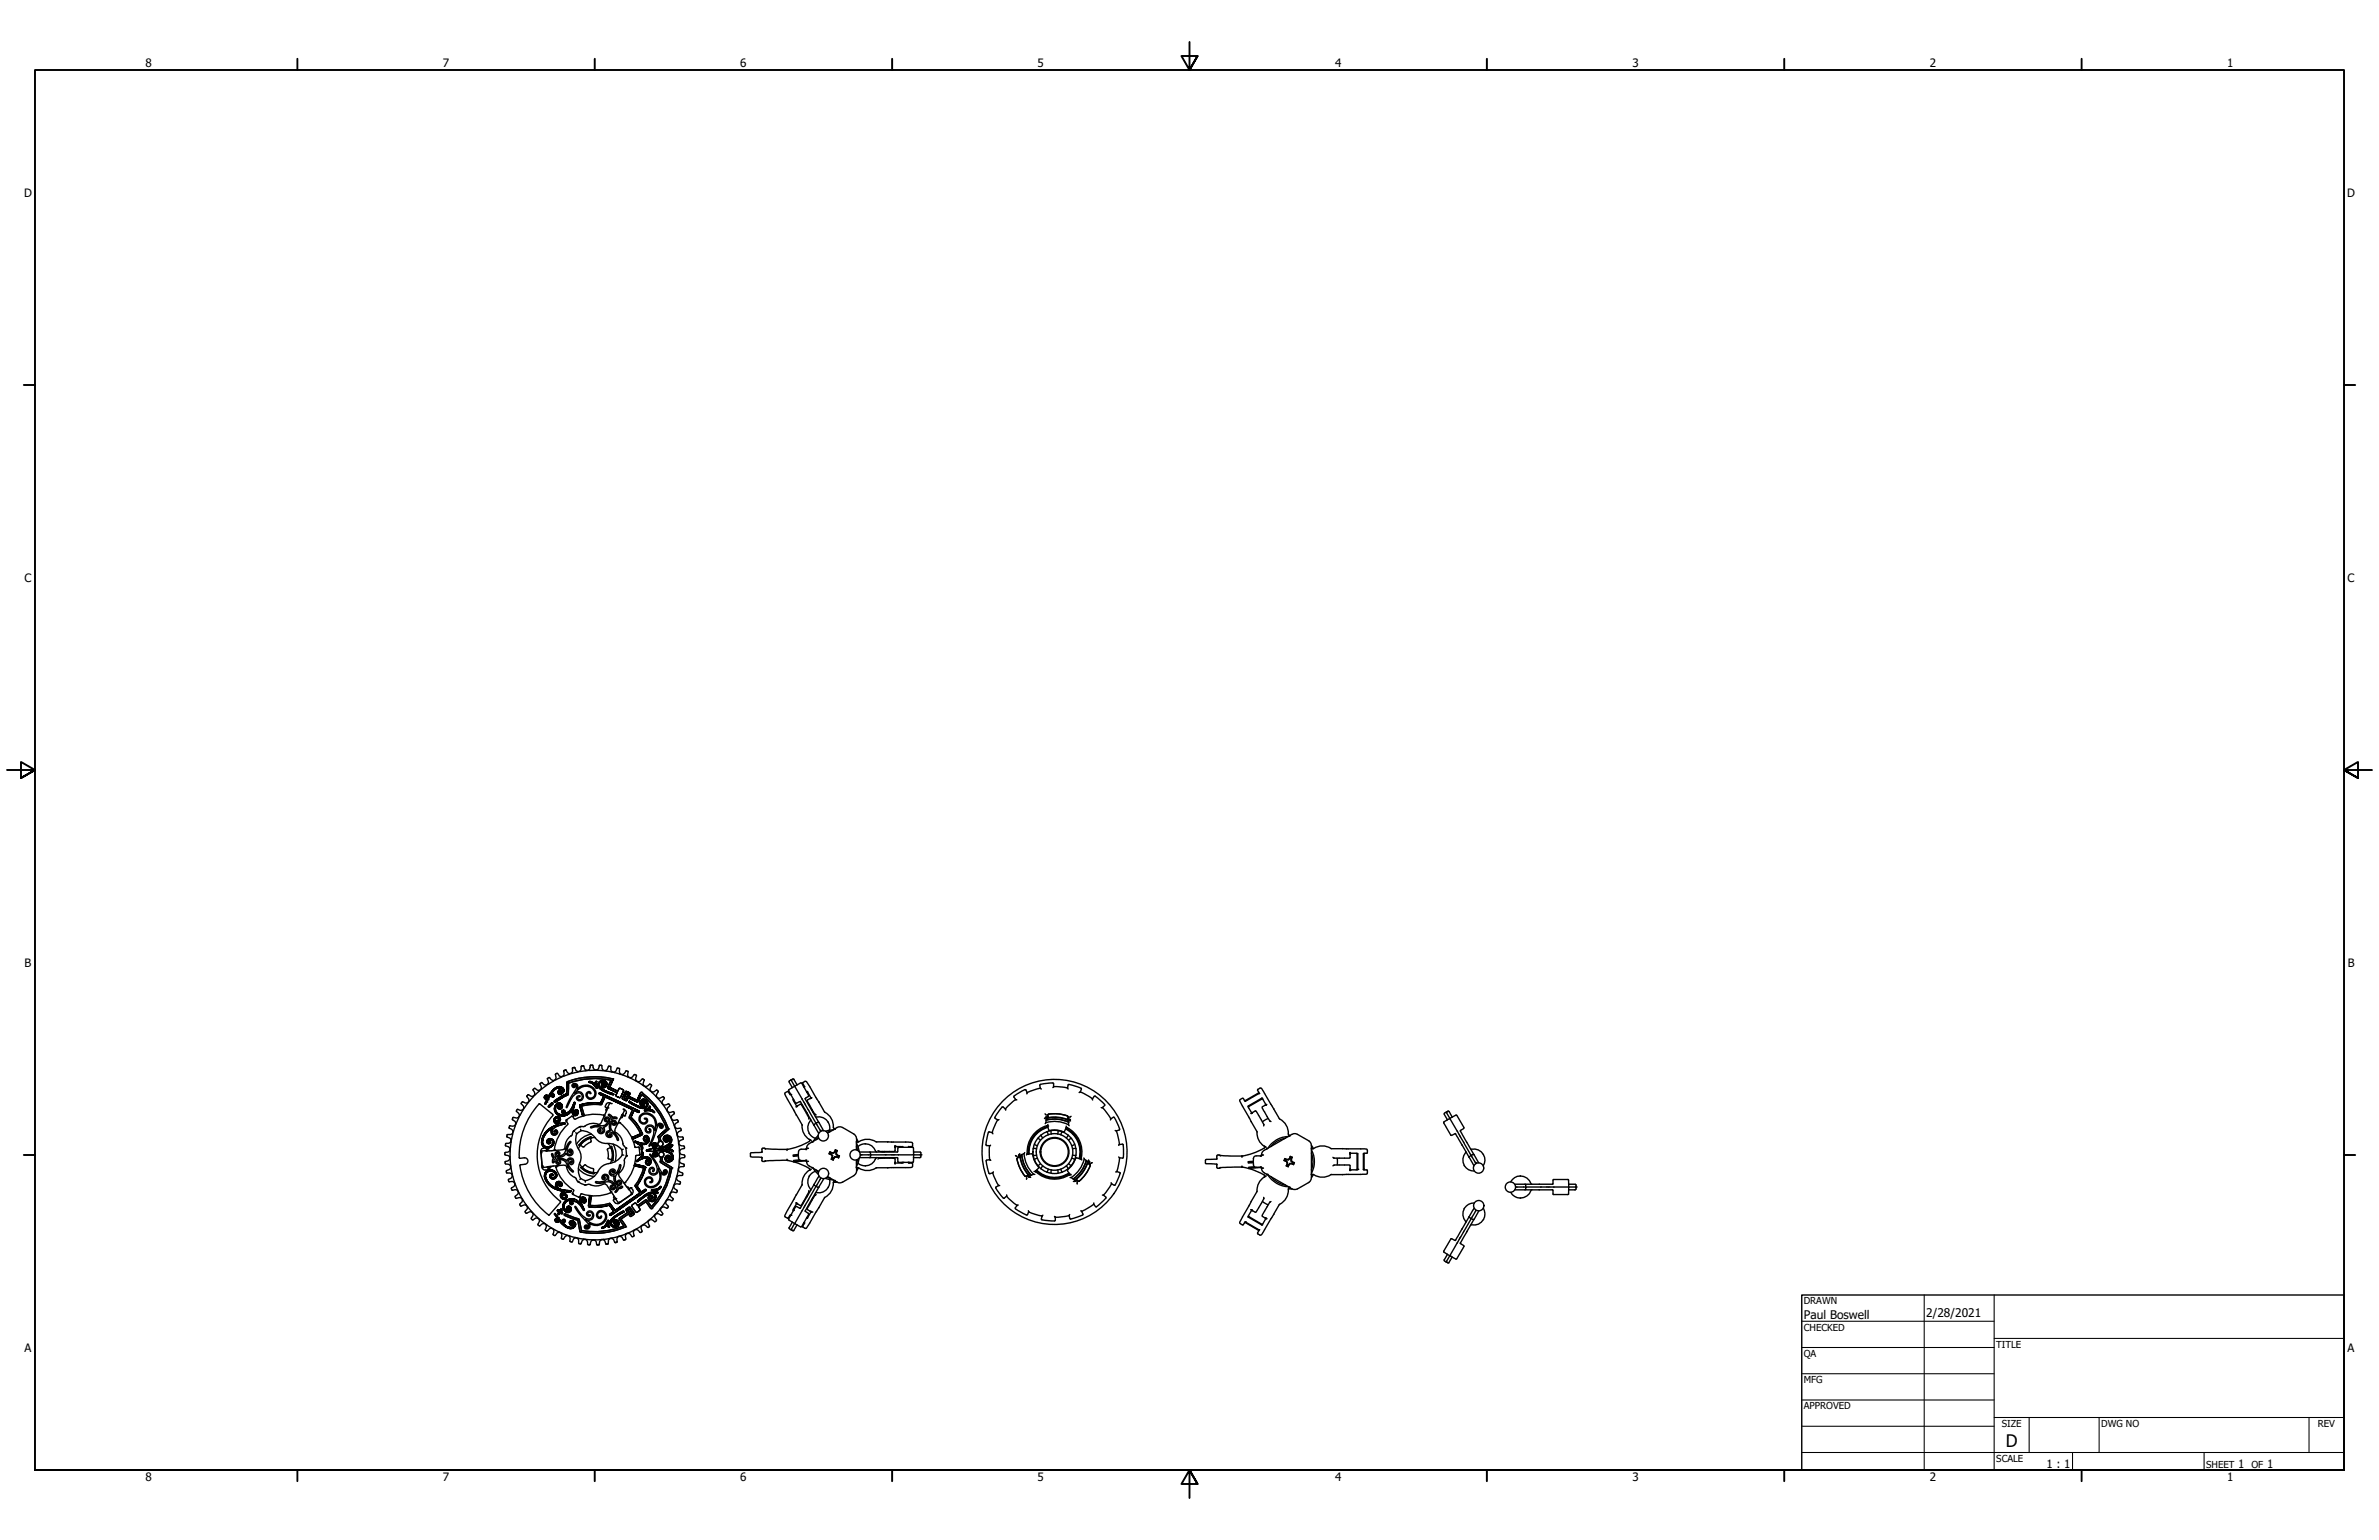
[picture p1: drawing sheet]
<svg xmlns="http://www.w3.org/2000/svg" width="864mm" height="559mm" viewBox="0 0 864 559" stroke-linecap="round" stroke-linejoin="round" font-family="sans-serif">
<defs><g id="words">
<text font-size="6.3" x="728.1" y="524.9">D</text>
<g font-size="4.3">
<text x="654.8" y="478.6">Paul Boswell</text>
<text x="699.3" y="478">2/28/2021</text>
</g>
<g font-size="4.2">
<text x="52.8" y="24.4">8</text>
<text x="160.8" y="24.4">7</text>
<text x="268.7" y="24.4">6</text>
<text x="376.7" y="24.4">5</text>
<text x="484.6" y="24.4">4</text>
<text x="592.6" y="24.4">3</text>
<text x="700.5" y="24.4">2</text>
<text x="808.5" y="24.4">1</text>
<text x="8.8" y="71.4">D</text>
<text x="852" y="71.4">D</text>
<text x="8.9" y="211.1">C</text>
<text x="852.2" y="211.1">C</text>
<text x="9" y="350.8">B</text>
<text x="852.2" y="350.8">B</text>
<text x="8.9" y="490.5">A</text>
<text x="852.2" y="490.5">A</text>
<text x="742.9" y="532.6">1 : 1</text>
<text x="812.4" y="532.6">1</text>
<text x="823" y="532.6">1</text>
<text x="52.8" y="537.5">8</text>
<text x="160.8" y="537.5">7</text>
<text x="268.7" y="537.5">6</text>
<text x="376.7" y="537.5">5</text>
<text x="484.6" y="537.5">4</text>
<text x="592.6" y="537.5">3</text>
<text x="700.5" y="537.5">2</text>
<text x="808.5" y="537.5">1</text>
</g>
<g font-size="3.5">
<text x="654.8" y="473.2">DRAWN</text>
<text x="654.8" y="482.8">CHECKED</text>
<text x="724.7" y="488.9">TITLE</text>
<text x="654.8" y="492.3">QA</text>
<text x="654.8" y="501.8">MFG</text>
<text x="654.8" y="511.4">APPROVED</text>
<text x="726.7" y="517.7">SIZE</text>
<text x="762.8" y="517.7">DWG NO</text>
<text x="841.4" y="517.7">REV</text>
<text x="724.7" y="530.4">SCALE</text>
<text x="800.9" y="532.6">SHEET</text>
<text x="817.4" y="532.6">OF</text>
</g>
</g></defs>
<!-- layer: Visible (ANSI) -->
<g fill="none" stroke="#000" stroke-width=".51">
<path d="M191.3 397.6l-.1 .3M191.3 397.9l.3 .5a1.04 1.04 0 0 1 .2 1.4 1.04 1.04 0 0 1-1.4 .2l-.8-.2-.3 .5M191.8 397.3l-.5 .4M192.2 399.5l-.7 .9M193.6 398l-1.4 1.5M194.2 394.9l-.7 .5a1.31 1.31 0 0 1 .6 1.3 1.31 1.31 0 0 1-1 1.1l-1.3-.6M195.8 395.9l-2.3 2.1M196 393.4a1.17 1.17 0 0 1 .4 1.7 1.17 1.17 0 0 1-1.7 .2l-.5-.4M196.6 395.1l-.8 .7M196.8 392.9l-.8 .5M197.9 397.6l.7-.2 .4 .5a7 7 0 0 1 3.4-3.6 1.51 1.51 0 0 1 2.2 .8 1.51 1.51 0 0 1-1.1 2 .8 .8 0 0 1-.9-.8 .8 .8 0 0 1 1-.7l.2 .4-.3 .1-.2-.3-.4 .6 .6 .3 .5-.4a.79 .79 0 0 0 0-1.3 2.23 2.23 0 0 0-3.1 .9l-.9 1.1a3.9 3.9 0 0 1 3.4-2.3l.6 .3a.98 .98 0 0 1 .2 1.2 .98 .98 0 0 1-1.1 .5l-.1-.7 .3-.2 .3 .3v-.5a.8 .8 0 0 0-1.1 .7 .8 .8 0 0 0 1 .8 1.44 1.44 0 0 0 1.2-1.6 1.44 1.44 0 0 0-1.6-1.2h-.7a6 6 0 0 0-3.4 3.6 .72 .72 0 0 0-1.2-.3 .72 .72 0 0 0 .3 1.2l.3-.3-.2-.2h-.1l.3 .1-.1 .3h-.6l-.2-.6zM198.1 398l.4-.2 .1 .6-.9 2.1 .3 .2 .9-1.9-.7 1.8-.3 .1 .7-2.3-.1-.6-.4 .2v.3z"/>
<path d="M198.3 393.9l-1.6 1.3M199.1 393.3l-.9 .6M199.2 391l-.5 .4 .2 .7a1.05 1.05 0 0 1-.3 1.4 1.05 1.05 0 0 1-1.4-.2l-.5-.5M200 397l.9-.1 .3 .3-.2 .8-.4 .1-.4-.4 .5-.1 .1-.3a1.87 1.87 0 0 0-1.9 1.5 1.87 1.87 0 0 1 1.9-1.5l-.1 .3-.5 .1 .4 .4 .4-.1 .2-.8-.3-.3zM200.9 392.3l-1.7 1M201.8 391.7l-.9 .5M202.1 389.5h.3M202.2 389.5l-.6 .3 .1 .7a1.05 1.05 0 0 1-.4 1.4 1.05 1.05 0 0 1-1.4-.4l-.7-.5M203.7 390.9l-1.8 .9M204.7 390.5l-1.1 .3M204.9 388.6h-.3a1.24 1.24 0 0 1-.5 2 1.24 1.24 0 0 1-1.7-1.1M205.2 388.3h.2"/>
<path d="M205.2 388.3l-.5 .3M205.5 388.3l-.3 .1M205.8 392.7l-.1 4.2-4.5 2.6 .2 .4 4.7-2.6 .3-4.3-.1 4.1-4.8 2.9-.3-.3 1-.9 3.5-2zM206.4 392.9v.1M206.6 389.8l-1.9 .7M207.6 389.4l-1 .4M207.9 387.4l-.1 .2M208 393.3l.3-.2a1.27 1.27 0 0 1 1.3 .6 1.27 1.27 0 0 1 0 1.4 3.8 3.8 0 0 1 4-1.3 3.8 3.8 0 0 1 2.7 3.2 1.76 1.76 0 0 1-1.9 1.9 1.76 1.76 0 0 1-1.5-2.3l.9-.6 .8 .7-.4 .1-.3-.3a1.09 1.09 0 0 0-.6 1.5 1.09 1.09 0 0 0 1.6 .4 2.15 2.15 0 0 0 1-2.3 2.15 2.15 0 0 0-1.8-1.7 4.6 4.6 0 0 0-5.4 2.2 1.74 1.74 0 0 1 2.7 .2 1.74 1.74 0 0 1-.7 2.6 1.08 1.08 0 0 1-1.4-1.2l.3-.4 .9-.1-.1 .3-.6 .1 .1 .7a1.19 1.19 0 0 0 1.6-.8 1.19 1.19 0 0 0-1.1-1.4 3.2 3.2 0 0 0-3.1 2.2l-1.4 3-.4 .1 1.1-2.7 2.8-4.8a.69 .69 0 0 0-.5-.8 .69 .69 0 0 0-.9 .4l.5 .2 .3-.2 .1 .3-.2 .2a.7 .7 0 0 1-1-.2 .7 .7 0 0 1 .3-1zM208 387.6h-.2v.7a1.06 1.06 0 0 1-.7 1.2 1.06 1.06 0 0 1-1.3-.6l-.3-.6M208.4 387.3l.2 .1M208.4 400l.4 .1-.1 .5 .1-.4-.3-.2-1.1 2.4zM208.4 387.3l-.4 .1"/>
<path d="M208.7 387.4l-.3 .1M208.7 396.6h.1M209.6 389l-1.9 .5M211.2 387h-.3a1.19 1.19 0 0 1-.3 1.5 1.19 1.19 0 0 1-1.6-.1l-.3-1M211.9 386.8l-.9 .2M211.9 386.8l-.3 .1M212.7 388.5l-3.1 .4M213.7 388.4l-1 .1M213.9 392.4a1.99 1.99 0 0 1 2.1 1l-1.5-.9-.7 .1a4.4 4.4 0 0 1 2.7 2.3l.3-.2-.3 .2a4.4 4.4 0 0 0-2.7-2.3zM214.5 386.5l-.2 .1M214.5 386.7h-.3a1.24 1.24 0 0 1-1 1.7 1.24 1.24 0 0 1-1.3-1.6M215 386.5l.3 .8a1.05 1.05 0 0 0 1.1 .9 1.05 1.05 0 0 0 1-.9l.2-.6h.2"/>
<path d="M215 386.5h-.5M216.2 392.5l.5 .1-.4 .6 .5 1.5-.5-1.5 .3-.8-.4 .2-.2 .8zM216.9 388.3l-3.1 .1M216.9 388.4l2 .1M217.4 392.7a1.53 1.53 0 0 1 2.2-.6 1.53 1.53 0 0 1 .3 2.3l-1.1 .3-.4-.4 .1-1.1 .5-.2 .4 .4-.2 .2-.3-.2-.1 .7a.91 .91 0 0 0 1.1-.9 .91 .91 0 0 0-1.2-.8l-.7 .3a1.15 1.15 0 0 0-.3 1.8 11.2 11.2 0 0 0 5 2.4 9.2 9.2 0 0 1-5.1-2.8 1.22 1.22 0 0 1 .8-1.6 1.22 1.22 0 0 1 1.5 1.1l-.4 .6-.7-.1 .1-.7 .3 .2 .2-.2-.4-.4-.3 .1-.4 .7 .1 .5a1.27 1.27 0 0 0 2-.8 1.27 1.27 0 0 0-1.5-1.5 1.71 1.71 0 0 0-1.8 1.2 1.71 1.71 0 0 0 .9 2l3 1.5 1.8 .4-.1-.2-.1 .4-.5-.2a8.4 8.4 0 0 1-4.9-2.8l-.2-.5zM217.6 396.6l12.1 5.4 2.3 1.2v.3l-.4 .1-1.4-.7 1.6 .8 .3-.3-.3-.4-14.2-6.4v.4l.3 .2 1.2 .6-1.5-.8zM217.6 386.7h.8M218.5 386.7a1.15 1.15 0 0 0 .5 1.7 1.15 1.15 0 0 0 1.6-.8l.3-.6h.1M218.9 388.4l1.1 .2M219.6 398l-1.1 2.6-.4 .2 .3-.1zM219.6 398l10.1 4.7-1.2 2.5v.5l1.1-3zM220.1 388.6l3 .6"/>
<path d="M221.1 386.8l-.2 .2M221.1 386.9l.5 .1M221.3 394.5l2.9 1.4-2.9-1.4M221.6 386.9l.1 .2a1.25 1.25 0 0 0 .2 1.5 1.25 1.25 0 0 0 1.4 .3l1-1.4M221.8 391.9l-1.2 2.6 .1 .5-.1-.5zM221.9 392a27.8 27.8 0 0 0-15.5 1M222.4 391.5l.1 .4-1.2 2.6 1.2-2.6zM222.4 391.5a26.6 26.6 0 0 0-16.6 1.2M223.1 389.2l1.9 .5M224 396.5l-3.3-1.5 3.3 1.5M224.4 387.6l.5 .2a1.34 1.34 0 0 0 0 1.4 1.34 1.34 0 0 0 1.4 .6l.9-1.2M224.7 395l.3-.2 1.4 .9-1 2.3-.4 .3-1.5-.8 .5-1-.3 1.3 1.2 .5 .5-.3 1-2.3-1.4-.8-.3 .1-.5 .9z"/>
<path d="M225 389.7l3 1.1M226.6 398.5l.6 .2-.6-.2M227.1 396l.7 .2 .9 .6-.4 1 .4-1-.1-.2-1.5-.6-1.2 2.5 .1 .3 1.3 .6h.3l.4-1.1 3.6 1.5 1.3-2.7a4.8 4.8 0 0 1-1.6 2.8l-3.3-1.6-.4 1.1-1.6-.6a3.1 3.1 0 0 1 .9-2.5zM227.4 396.6l-.8 1.9 .8-1.9M227.4 388.6h-.2M227.5 388.6l.4 .1M227.6 397.8l-.4 .9M227.7 397.8l-.1 .1M227.9 388.7l.1 .2M227.9 390.8l3.8 1.9M228 396.9l-.6-.3 .6 .3M228 396.9l-.4 .9"/>
<path d="M228 388.9a1.22 1.22 0 0 0 0 1.7 1.22 1.22 0 0 0 1.6 .2l.7-.9M228.3 399.7l.2-.1-.2 .1a6.6 6.6 0 0 0 4.6 2.4 1.66 1.66 0 0 0 2.3-1.5 1.66 1.66 0 0 0-2.4-1.4 1.15 1.15 0 0 0-.5 1.2 1.15 1.15 0 0 0 1 .9l.8-.8-.2-.5-.5-.1-.1 .3 .4 .1-.5 .6a.94 .94 0 0 1 .2-1.7 .94 .94 0 0 1 1.3 1l.1 .4a1.06 1.06 0 0 1-1.2 1.2 11.4 11.4 0 0 1-5.1-2.2 9.8 9.8 0 0 0 5.5 2.2 1.28 1.28 0 0 0 .7-1.6 1.28 1.28 0 0 0-1.5-.8 .84 .84 0 0 0-.5 .7 .84 .84 0 0 0 .5 .8l.5-.6-.4-.1 .1-.3 .5 .1 .2 .5-.8 .8a1.28 1.28 0 0 1-.7-2.1 1.28 1.28 0 0 1 2.2 .2 1.69 1.69 0 0 1 .1 2.2 1.69 1.69 0 0 1-2 .5l-1.1-.3a5.9 5.9 0 0 1-3.5-2.1zM228.3 397.8l3 1.4-3-1.4M230.3 390l.6 .1M230.9 390.1l.1 .2M231.1 390.3l-.3 .7a1.05 1.05 0 0 0 .5 1.4 1.05 1.05 0 0 0 1.4-.4l.6-.5 .6 .5M231.7 392.7l1.7 1.1M232.6 396.4l-1.3 2.8 1.2-2.6 .4-.2a28.4 28.4 0 0 1 9.8 13.2l-.1 .3 .1-.3a29.2 29.2 0 0 0-9.8-13.2zM232.9 397.2a27.8 27.8 0 0 1 9.1 12.4M233.4 393.8l.9 .6M233.9 392l-.3 .6a1.05 1.05 0 0 0 .3 1.4 1.05 1.05 0 0 0 1.4-.2l.5-.4M234.3 394.5l2.4 1.9"/>
<path d="M235.8 393.4h.3M236.1 393.4l.4 .3M236.5 393.7l-.3 .8a1.03 1.03 0 0 0 .1 1.5 1.03 1.03 0 0 0 1.4-.1l.6-.4M236.7 396.5l2.2 2.2M238.3 395.6l.6 .3M238.9 395.9v.3M238.9 398.7l1.3 1.5M239 396.2l-.4 .5a1.03 1.03 0 0 0-.1 1.5 1.03 1.03 0 0 0 1.5 .1l.8-.3 .4 .4M241.1 398.4v.2M241.2 398.7l-.5 .5a1.04 1.04 0 0 0-.1 1.4 1.04 1.04 0 0 0 1.4 .2l.7-.2 .4 .7M286.3 395.7l2.5 4.5M286.3 395.7v-.3l2.2-1.3 7.7 13.5 1-.3"/>
<path d="M286.4 392.6l1.2 2.1M286.5 392.2l1.5-.7 1.4 2.1M286.6 392.3l-.1 .3M286.9 396.9l-.9-.9-1.1 .8 4.2 7.8M287 397.1l-.3 .1M287.1 391.9l1.4 2.2 2.2-1.1h.3M288 398.8l-.2 .3M288.2 399.1l-.2 .3 1.2 2M290.5 399.6l5 8.7M290.5 399.8l-1.7 .4M291 393l2.6 4.5M291.7 394.1l-.2-1.3 .7-.4 .6 .1 4.4 7.4"/>
<path d="M292 394.1l-.2 .3M292.2 398.7l5 8.6M292.5 398.5l-.1 .3M292.9 396.3l.3 .1 1.2 2.1M293.1 396l-.3 .1M293.5 397.8l-1.1 .7M293.5 397.5v.3M294.4 398.5l-1.3 .7-.1 .3 2.7 4.6 .6 .5M294.5 398.4l-.1 .1M294.7 398.3l-.2 .1M297.2 399.9h.1M297.2 399.9l2.2 3.7"/>
<path d="M368.1 397.8l-.1 .3 .7 .8M368.6 399l-3.6 3.3M368.7 398.9l.4 .2M372 395.4l.4 .1 .5 .9M372.1 395.4l-4 2.3M372.9 396.4l-.2 .5M377.6 394.9l-4.7 1.5M377.6 394.9l.4 .3M377.6 394.8v.1M382.2 392.9l-4.6 .6-.2 .3 .2 1M382.2 393l.3 .2v1.1l-.3 .4M382.5 394.3l5 .4"/>
<path d="M387.7 395.2l-.2-.4 .4-1.3 2.7 .7 2 .8-.4 1.2-.5 .2M392.2 396.2l4.3 2.4M397.5 397.7l3.5 3.1M397.6 397.8h-.4l-.7 .9 .1 .5M457.1 396.6l-5.2 3M458.3 398.5l-5.3 3.1M183.6 415.8l.6 .2a1.05 1.05 0 0 1 .9 1.1 1.05 1.05 0 0 1-1 1l-.8 .3v.6l.7 .2a1.05 1.05 0 0 1 1.1 1 1.05 1.05 0 0 1-1 1.1l-.6 .1M184.2 411.7l-.2 .9a1.25 1.25 0 0 1 1.3 .6 1.25 1.25 0 0 1-.2 1.5l-1.5 .3v.8M184.8 409.1v.1a1.32 1.32 0 0 1 1.2 .9 1.32 1.32 0 0 1-.3 1.4l-1.4 .2M185.2 417.7v3.1M185.2 416.6v1M185.6 413.4l-.3 3.2"/>
<path d="M186 406.3a1.25 1.25 0 0 1 1.1 .9 1.25 1.25 0 0 1-.5 1.4l-1.5-.1-.3 .6M186.1 411.5l-.4 2M186.2 405.6l-.1 .7M186.4 410.4l-.3 1.1M187 408.5l-.6 2M189.2 400.3a1.73 1.73 0 0 1 .5 2.4 1.56 1.56 0 0 1-1.8-.2l-.4 .8 .5 .4a1.04 1.04 0 0 1 .4 1.4 1.04 1.04 0 0 1-1.3 .5h-1M190.3 402l-2.1 3.6-1.2 2.9M191.5 400.4l-1.1 1.6M195.6 400.6a27.2 27.2 0 0 0-7.1 19.6l1.9-.1a1.18 1.18 0 0 1 1.2 1.1 1.18 1.18 0 0 1-1 1.3l-1.7 .2-.2 .2M195.8 400.6h-.2h.4l4.7 3.8v.3M196.3 417.6v.2M196.3 417.8l.7 6.2"/>
<path d="M196.3 417.9h.1M196.3 417.7l.1 .6M196.4 418.3l.5 5.2 1.9-.1M196.4 418.1v.2M198.3 416.8l-.2-.2h-.9a.99 .99 0 0 0-.9 1.1M198.3 417.6h-1.5l-.4 .5M198.4 417.3h.5M198.4 416.8v.8M198.5 410.3l2-1.4 2.3-.9a7.3 7.3 0 0 0-6.1 7.2 2.25 2.25 0 0 0 2.7 1.3 2.25 2.25 0 0 0 1.6-2.5 1.2 1.2 0 0 0-1.7-.9 1.2 1.2 0 0 0-.5 1.8l.7 .1 .4-.3-.1-.4-.8 .3a.57 .57 0 0 1 .3-1l1.2 .2a1.8 1.8 0 0 1-1.6 2.4 1.8 1.8 0 0 1-1.9-2.1 6.2 6.2 0 0 1 3.5-4.7 1.32 1.32 0 0 0-.2 2.1 1.32 1.32 0 0 0 2.1-.5l-.3-.9-.4-.1-.6 .7 .8-.3 .2 .4-.7 .7a1.09 1.09 0 0 1-1-.9 1.09 1.09 0 0 1 .6-1.2l.9-.6 3.3-1v-.3h-.6h.6l-.3 .4a5.6 5.6 0 0 0-4.4 2.2 .9 .9 0 0 0 .2 1.2 .9 .9 0 0 0 1.1 0l.3-.5-.2-.4-.6 .4-.2-.3 .8-.5a1.12 1.12 0 0 1-.1 1.8 1.12 1.12 0 0 1-1.6-.6 1.66 1.66 0 0 1 .3-1.8 5.7 5.7 0 0 0-3.3 5.9 1.81 1.81 0 0 0 2.3 .8 1.81 1.81 0 0 0 1-2.3l-1.2-.2a.57 .57 0 0 0-.3 1l.8-.3a.75 .75 0 0 1-1 .7 .75 .75 0 0 1-.3-1.2 1.48 1.48 0 0 1 2.4-.1 1.48 1.48 0 0 1-.7 2.4 2.25 2.25 0 0 1-2.8 0 2.25 2.25 0 0 1-.7-2.7l.4-1.2zM198.7 417.1l.6 .5M199.1 401.3l1.2-1.1 .5 .2-1.3 1.4-.5-.2zM199.1 401.3l1.2-1.1 .5 .2-1.3 1.3-.5-.1z"/>
<path d="M200.2 418.7l.4-.1 .3 .8 .8 1a1.33 1.33 0 0 0-.7 1.5l-.5-.1 .1-1 .4-.6-.7-.7zM200.7 404.8a20.9 20.9 0 0 0 2.7 31.1M201.4 405.6a1.03 1.03 0 0 1 1.6-.3 1.03 1.03 0 0 1-.2 1.7l-.7-.2 .9-.4-.4-.8a1 1 0 0 0-1.2 1 1 1 0 0 0 1.2 .9h2a2.89 2.89 0 0 1-3.1-.7 .97 .97 0 0 1 1.1-1.2l.4 .8-.9 .4 .7 .2a1.03 1.03 0 0 0 .2-1.7 1.03 1.03 0 0 0-1.6 .3 1.36 1.36 0 0 0 .4 2.1l1 .3-1-.3a1.3 1.3 0 0 1-.4-2.1zM201.9 418a.85 .85 0 0 1 .9-.1 .85 .85 0 0 1 .5 .8l-.4 .3-.2-.6-.5-.1-.2 .5a1.8 1.8 0 0 0 3.1-.7l.3-1.1a4.8 4.8 0 0 1 1.6-2.9l.2 .5a3.5 3.5 0 0 0-1 4.1l.5 .2 .7-.4 .1-.6-.4-.4-.2 .1 .2 .4h-.6l.1-.9a1.18 1.18 0 0 1 1.5 1.1 1.18 1.18 0 0 1-1.5 1.2l-.6-.2-.5-.7a2.61 2.61 0 0 1-4 .8v-.9zM202.2 400.4a1.14 1.14 0 0 1 1.8 .5 1.14 1.14 0 0 1-1.1 1.5l-.5-.6 .2-.5h.5l-.2 .5 .2 .3 .6-.3a.97 .97 0 0 0-.8-1.3 .97 .97 0 0 0-1.1 1 2.53 2.53 0 0 0 1 2.8 2.53 2.53 0 0 0 2.9-.1 2.53 2.53 0 0 1-2.9 .1 2.53 2.53 0 0 1-1-2.8 .96 .96 0 0 1 1.1-.9 .96 .96 0 0 1 .8 1.2l-.6 .3-.3-.3 .3-.5-.3-.1-.4 .6a.86 .86 0 0 0 .8 .7 .86 .86 0 0 0 .9-.6 1.25 1.25 0 0 0-.6-1.5 1.25 1.25 0 0 0-1.6 .3 2.69 2.69 0 0 0 0 3.3 2.69 2.69 0 0 0 3.1 .9 4.1 4.1 0 0 0 2.7-2.2 3.5 3.5 0 0 1-3 2.2 3.5 3.5 0 0 1-3.3-1.7 2.43 2.43 0 0 1 .8-2.8zM204.2 403l.5-.2 .4 .4-.1 .2-.5-.2-.1 .5a2.27 2.27 0 0 0 3-1.3 1.95 1.95 0 0 1-3.1 1l.2-.2 .5 .2 .1-.2a.62 .62 0 0 0-.9-.2 .62 .62 0 0 0 0 .9l.4 .3h1.1a1.14 1.14 0 0 1-1.2 .1 1.14 1.14 0 0 1-.5-1.1zM204.8 417l-6.6 .6M205.1 416.3l-.3 .7M206.1 408a13.5 13.5 0 0 0-4.7 9.4M207.3 412.1l-1.4 1.5-.6 1.3-.2 1.3M207.4 412.1l-.1 .1M207.8 411.6l-.4 .5"/>
<path d="M208.1 410.5l-.4 1M208.3 410.3l-.1 .2M208.5 406l-.8-1-2.2 1.4 .5 1.6M208.5 406l.3 .1M208.7 400.6a3.6 3.6 0 0 0-.2 3.7l.4 .1a.82 .82 0 0 0 .6-.5 .82 .82 0 0 0-.2-.9l-.3 .2 .2 .7-.3 .1-.4-.5 .4-.8a1.07 1.07 0 0 1 1.1 1.3 1.07 1.07 0 0 1-1.5 .7l-.8-1v-1a1.38 1.38 0 0 0 .2 1.6 1.38 1.38 0 0 0 1.5 .3 1.25 1.25 0 0 0 .1-1.9l-.8 .1-.2 .5 .2 .6h.4l-.2-.6 .3-.3 .3 .8-.3 .5-.5 .1-.6-.7 .1-1.4zM209.4 411.3a6.6 6.6 0 0 0 1.1 6.4 6.3 6.3 0 0 1-.5 5.6l-.1 .7a3.5 3.5 0 0 0 2.2 4.3l.4 .1M210.2 415.5l.3 .2M210.2 415.5h.1M210.3 415.5l.2 .1M210.3 415.5l1.5-1.6 2.7-1.4a6.8 6.8 0 0 0-4.3 3M210.4 401l.2-.1-.2 .4zM210.4 401.3l1.1 3.6z"/>
<path d="M210.5 415.7h.1M210.6 415.7l-.6 1.2M210.6 408.8h1.1M210.6 400.9a17.9 17.9 0 0 1 7.4-.7 17.9 17.9 0 0 0-7.4 .7zM210.6 408.8l-2.4 1.6M210.7 415.5l-.2 .1M210.7 415.5l.9 .7M210.8 409.8l.1 .5M210.8 415.3l-.1 .2M210.9 410.3a6.3 6.3 0 0 1 5.2 2.6M210.9 410.3l-1.5 1.1-.4-.4M211.1 401.4l1 3.3z"/>
<path d="M211.1 401.3a19.5 19.5 0 0 1 7-.5 20.8 20.8 0 0 0-7 .6zM211.9 416.1h-.3M212.1 404.8l-.6 .2M212.3 408.6l-.6 .2M212.5 408.6h-.2M214.3 413h-.1a6.7 6.7 0 0 0-3.3 2.3M214.3 413l.3 1.1M214.4 412.6l.1 .3M214.4 408.9l1.3-.5h1.8a2.37 2.37 0 0 0 3.3-2.3l-.5-.3-.5 .3 .5 .6-.2 .3-.7-.5a1.03 1.03 0 0 1 1.2-1.2 1.03 1.03 0 0 1 .7 1.5l-.1 .6-1.1 1.2-1.1 .4a1.25 1.25 0 0 1-.3 2.2 1.25 1.25 0 0 1-1.6-1.5l.8-.1 .2 .7-.6-.2v.2l.2 .4 .9 .1a1.19 1.19 0 0 0 0-1.4 1.19 1.19 0 0 0-1.3-.5h-1.2l-1.4 .4zM214.5 414.4l-1.4 .7-1.1 1.1M214.5 412.9l-.2 .1M214.6 414.1l-.2 .2"/>
<path d="M214.7 411.5a7.7 7.7 0 0 0-5.4 3.7M216 412.8a6.4 6.4 0 0 0-5.4 2.9M216.1 412.9a5.8 5.8 0 0 0 5.8 2.1l2.1 .7 1.7 1.5 .6-.2M217 407.9l-2-.3-1.3 .3-1.2 .6M218 400.2l1.1-2.4-1.1 2.4M219.3 405.1v-.4a14.3 14.3 0 0 0-10.4 1.4M219.7 401.6l.9 .5M220.3 402l-.3 .7 .2 .3M220.5 417.2l.3 1.5v1.7l1.3 .4M220.6 401.8l.1 .2M220.7 401.9l-2.5 5.5-.4 .5h-.8M220.7 414.9l.9 1.3"/>
<path d="M220.9 404.4l.7 .2 .6 .8 1-.1 .8 .5-2.2 .3a1.37 1.37 0 0 0-1-1.5zM221.6 416.1h.2zM221.7 416.2l.6 2-.2 2.8M221.7 416.4l.1 .2M221.7 416.4l-1.2 .8M221.7 400.4l-.5 .2-.6 1.2M221.7 416.2v.2M221.7 407a1.08 1.08 0 0 1 1.4-.5 1.08 1.08 0 0 1 .6 1.3 .78 .78 0 0 1-1.3 .3v-.4h.8l.1-.3-.5-.4a2.19 2.19 0 0 0-1.1 2 2.19 2.19 0 0 0 1.2 1.9 2.74 2.74 0 0 1 1.4 2.9h-.1a4.8 4.8 0 0 0-2.9-3.1l-.8 .5 .1 .7 1 .3v-.3h-.4v-.4l.6-.1 .4 .7a1.24 1.24 0 0 1-2.2-.1 1.24 1.24 0 0 1 1.3-1.8h.3a3.1 3.1 0 0 1 .1-3.2zM221.8 416.6l.5 1.7-.2 2.3M221.8 416.1h.1M221.9 400.4a1.17 1.17 0 0 0-1.8 .3l-.4 .7M221.9 416l-.2 .2"/>
<path d="M221.9 416v.1M221.9 416.1l.7 2.8-.3 2.2M221.9 416a6.8 6.8 0 0 1 .5 5.2M222.5 415.2a7.7 7.7 0 0 1 .7 6.4M223.2 410.3v.3a5.8 5.8 0 0 1 2.9 4.3M224.9 407.4h-.4l-.4 .6M224.9 407.4a14.8 14.8 0 0 1 5.6 8.8M225.7 417.2a3.1 3.1 0 0 1-1.9 4l-1.3 .7-1.5 .3M225.9 419l.5 .2M226.1 414.9l.3 .8M226.2 404.7l-.5 .9-.3-.2M226.3 402.5a1.22 1.22 0 0 1 1 1.6"/>
<path d="M226.4 415.7l.8 1M226.4 402.6l.2 .5-1.7 3.3-1.7 3.9M227.2 416.7a3.5 3.5 0 0 1-.4 3.7M227.3 404l-.6 .9-.9-.3M228.5 405.7h.1M228.5 405.7a18.3 18.3 0 0 1 4.1 5.7 18.4 18.4 0 0 0-4.1-5.7M229 405.4l2.2 2.5 2 3.5a17.6 17.6 0 0 0-4.2-6zM229.4 412.8l3.2-1.4zM229.4 412.9l.2 .5M229.6 413.4l3.5-1.6zM230.2 402.9l-1.2 2.5 1.2-2.5M230.4 414.2h.5a3.6 3.6 0 0 0 3.9 .3 1.19 1.19 0 0 0-.3-2.1l-.4 .4-.1 .7 .4 .3 .4-.6 .1 .3a.64 .64 0 0 1-.4 .6 .64 .64 0 0 1-.8-.3 1.18 1.18 0 0 1 1.1-1.7 1.75 1.75 0 0 1 .8 2 1.75 1.75 0 0 1-1.8 1.2l-1.3-.1a2.46 2.46 0 0 0 3-.9 1.38 1.38 0 0 0 .1-1.5 1.38 1.38 0 0 0-1.4-.7 1.17 1.17 0 0 0-.2 2 .63 .63 0 0 0 .8-.1 .63 .63 0 0 0 .1-.7l-.6 .5a.74 .74 0 0 1-.4-.8 .74 .74 0 0 1 .6-.6 1.34 1.34 0 0 1 .7 1.8 1.34 1.34 0 0 1-1.7 .7l-3-.8-.1 .2 .4 .3z"/>
<path d="M230.7 416.3l-.3-.2 .4 .2M230.7 416.4l1.3-.1 .3 2.5-.3 .4h-1.1M230.8 414.6l2 1.5 .1 1.2 .3-.4a1.5 1.5 0 0 0-.7-1.7 1.55 1.55 0 0 1 .6 2.1l-.3-.1v-1.1zM231 419.3l-.2 .1a15.4 15.4 0 0 1-4 9.8M232.2 404.9a3.5 3.5 0 0 1 3.9-.8 3.5 3.5 0 0 1 2.2 3.3l.1 1.1a1.28 1.28 0 0 1 1.4-.9 .86 .86 0 0 1 1 1 .86 .86 0 0 1-1.3 .6v-.7h.4l-.1 .4 .4 .1 .2-.3a.78 .78 0 0 0-.5-.7 .78 .78 0 0 0-.8 .2l-.5 .7-1.5 4.5-1.2 2.5-.2 .1-.1-.3a9.8 9.8 0 0 0 1.7-5.9 1.3 1.3 0 0 0-1.6-1.1 1.3 1.3 0 0 0-.9 1.8l.5 .2 .5-.2-.2-.9a.78 .78 0 0 1 .7 .9 .78 .78 0 0 1-1 .6 1.53 1.53 0 0 1-.9-2 1.53 1.53 0 0 1 2-.9 1.97 1.97 0 0 1 1.3 2 4.6 4.6 0 0 0-2.7-6 1.93 1.93 0 0 0-2.2 .6 1.93 1.93 0 0 0-.1 2.2 1.05 1.05 0 0 0 1.3 .5 1.05 1.05 0 0 0 .6-1.4l-.7-.1 .5-.3a1.21 1.21 0 0 1 .6 1.6 1.21 1.21 0 0 1-1.6 .6l-.5-.2a1.9 1.9 0 0 1-.7-2.8zM233 417.9l.4 .4a1.56 1.56 0 0 1-.5 1.8 1.63 1.63 0 0 0 .3-2.2l-.3 .1 .1 1.2-1.6 1.7 1.6-1.7zM233.2 411.4l-.1 .4zM233.9 402.8l.2 .3a4.4 4.4 0 0 1 3.5 .6 1.82 1.82 0 0 0-2.1-1.1 1.82 1.82 0 0 1 2.1 1.1 5.5 5.5 0 0 0-3.7-.7zM234.1 402.7l1.4-.6 .2-.7 .4 .2-.6 1 .6-.8-.2-.4-.4 .7zM234.8 417.6a4.1 4.1 0 0 1 3.5 .9l-.1 .8-.4 .1-.4-.4 .6-.4-.7-.2a.86 .86 0 0 0 .5 1.4 .86 .86 0 0 0 1-1.1 1.65 1.65 0 0 0-1.6-1.2 1.42 1.42 0 0 1 1.6 1.5 .84 .84 0 0 1-1.2 .7 .84 .84 0 0 1-.3-1.3l.7 .2-.6 .4 .4 .4 .4-.2 .1-.7a4.8 4.8 0 0 0-3.5-.9zM235.8 418.8h.4l.7 .9 1.7 2.8a5.5 5.5 0 0 0 2.3 3.5 .75 .75 0 0 0 .8-1.1h-.5l.2 .5h-.5a.72 .72 0 0 1 .7-1 .72 .72 0 0 1 .6 1.1l-.4 .6a1 1 0 0 1-1.4 0l-.6-.5a3.8 3.8 0 0 1-.8 4.2 3.8 3.8 0 0 1-4.2 .7 1.8 1.8 0 0 1-.7-2.4 1.8 1.8 0 0 1 2.4-.7 1.11 1.11 0 0 1 0 1.7l-.7-.2 .7-.3a1.11 1.11 0 0 0-1-1.2 1.11 1.11 0 0 0-1.2 1.2 2.17 2.17 0 0 0 1.5 2 2.17 2.17 0 0 0 2.4-.7 4.6 4.6 0 0 0 .8-5.8 1.69 1.69 0 0 1-1.8 2.3 1.69 1.69 0 0 1-1.3-2.5 .99 .99 0 0 1 1.4-.1l.3 .6-.5 .7-.2-.2 .2-.3-.1-.5-.5-.1-.5 .4a1.36 1.36 0 0 0 1.6 1.6 1.36 1.36 0 0 0 1-2 12.1 12.1 0 0 0-2.8-5.2zM236.9 414.9a.98 .98 0 0 1 1.5 .2 .98 .98 0 0 1-.5 1.5l-.7 .4a1.58 1.58 0 0 0 1.3-1.5 .87 .87 0 0 0-1.1-.8 .87 .87 0 0 0-.5 1.3l.8-.1-.1-.4h-.6l.4-.4 .7 .3v.4l-.6 .6-2.8 .9-.1 .3h.2l-.1-.3 2-.5 1.2-.7 .2-.7-.3-.3-.8 .3 .2 .3h.5l-.3 .4-.7-.4z"/>
<path d="M237.2 417.5a8.5 8.5 0 0 1 6.3 1.3 1.29 1.29 0 0 1 .3 1.8 1.29 1.29 0 0 1-1.9 .2v-.9l.4-.2 .7 .2-.2 .3-.4-.2 .2 .5h.5l.2-.4a1.02 1.02 0 0 0-1.4-.7 1.02 1.02 0 0 0-.3 1.5 1.63 1.63 0 0 0 2.3 .3 1.63 1.63 0 0 0 .2-2.3 6 6 0 0 0-5.1-1.8 5.3 5.3 0 0 1 5.3 2.3 1.54 1.54 0 0 1-.8 2 1.54 1.54 0 0 1-2.1-.9 .98 .98 0 0 1 .8-1.2 .98 .98 0 0 1 1.1 .8l-.5 .5-.5-.4 .3-.3 .4 .2-.2-.4-.8 .2a1.02 1.02 0 0 0 .9 1.4 1.02 1.02 0 0 0 1.1-1.2 2.16 2.16 0 0 0-2.1-2.2zM238.9 412.4l3.2-2.8-3.2 3zM238.9 412.6l.3 .8a.82 .82 0 0 1-.3 1.3 .92 .92 0 0 0 .6 1.3 .92 .92 0 0 0 1.1-.7 .92 .92 0 0 0-.7-1.1M239.7 419.9a.98 .98 0 0 1-.4-1.5 .98 .98 0 0 1 1.6 0 .98 .98 0 0 1-.5 1.5l-.1 1.5M239.8 419.8a.92 .92 0 0 1-.5-1.4 .92 .92 0 0 1 1.5 0 .92 .92 0 0 1-.5 1.4M239.8 419.9l-.1 1.7M240.2 400.2l.7 .9M240.9 401.1l1.7 2.6M241.4 412.1a1.82 1.82 0 0 1 2.3 .7 1.82 1.82 0 0 1-.5 2.4 8 8 0 0 1-4.2 1.9 4.9 4.9 0 0 0 4.8-3.1 1.5 1.5 0 0 0-1.3-2.1 1.5 1.5 0 0 0-1.6 1.9 .95 .95 0 0 0 1.1 .6 .95 .95 0 0 0 .8-1.1l-.4-.3-.4 .1-.2 .5 .5-.2 .1 .2-.5 .4a.8 .8 0 0 1-.7-.6 .8 .8 0 0 1 .3-.8 1.32 1.32 0 0 1 1.7 .2 1.32 1.32 0 0 1-.1 1.8 7.7 7.7 0 0 1-5.9 2.4 8.5 8.5 0 0 0 5.9-2.4 1.27 1.27 0 0 0 0-1.9 1.27 1.27 0 0 0-1.9 .2l.2 .9 .5 .2 .5-.4-.1-.2-.5 .2 .2-.5 .4-.1 .4 .3a1.06 1.06 0 0 1-1.6 .9 1.06 1.06 0 0 1-.2-1.8zM241.7 416.6l2.5-1.2a1.63 1.63 0 0 1-1.4 1.4 1.63 1.63 0 0 0 1.4-1.4l-2.5 1.2-.1 .3 .3 .2-.3-.2zM241.9 417.1l1.2 .2 1.3 .5-.4-.5-1.2-.5 1.2 .5 .4 .5-1.3-.5zM242.6 403.7l2.5 5.7 1.3 6"/>
<path d="M242.6 409.9l-3.1 2.8 .2 .7a.82 .82 0 0 0 .8 1 .98 .98 0 0 1-.2 1.4 .98 .98 0 0 1-1.4-.2 .98 .98 0 0 1 .4-1.4M243.1 401.3a1.25 1.25 0 0 0-.9 1.1 1.25 1.25 0 0 0 .8 1.3l1.3-.3 .5 .5M244.8 403.9l-.6 .7a1.05 1.05 0 0 0-.4 1.3 1.05 1.05 0 0 0 1.3 .6l.7-.2M245.8 406.3l.2 .2M246.1 406.5l.1 .4M246.1 407.2a1.19 1.19 0 0 0-1.2 1 1.19 1.19 0 0 0 1 1.3h1.2M246.2 406.9l-.1 .2M246.5 415.5l.2 2M246.6 417.4v4.2M247.2 409.6v.6M247.2 410.3a1.24 1.24 0 0 0-1.2 .7 1.24 1.24 0 0 0 .3 1.4l1.7 .3M247.9 413.4l-.6 .3a1.06 1.06 0 0 0-.8 1.2 1.06 1.06 0 0 0 1.1 .9l.8 .3"/>
<path d="M248 412.8l-.1 .6M248.3 416.8a1.27 1.27 0 0 0-1.3 .5 1.27 1.27 0 0 0 0 1.4l1.4 .4 .2 .7M248.5 416.1l-.2 .6M248.5 419.8l-.1 .2M276.5 419.9l.2 .2M276.6 417.1l-.1 1M276.7 418l-4.1 .3-.2 .2 .1 1.3 3.9 .1 .2 1.2M277.7 416.8l8 .3M277.8 416.9h.1M277.8 416.9l-.8-.3-.5 .4M285.7 417.1v.3M289 404.6h.1"/>
<path d="M289.1 404.6l2.1 3.8M289.3 401.4l-.4 .2M289.3 401.4l-.2 .1M289.4 401.4l1.1-.7h.4l2.7 5.1M289.4 401.3l-.1 .1M289.8 418.9l-1.9 .2 .1 .5 1.8-.2M291.2 408.3a5.7 5.7 0 0 0 2.6 5.2M292.7 416.7h.1M292.7 416.8l-.3 .2-1.9 .1a2.35 2.35 0 0 0-.7 2.7 1.12 1.12 0 0 0 1 1.3l1.9 .2M292.8 416.6v.1M292.8 416.7l-.1 .1M292.9 416.7h.6"/>
<path d="M293.3 404.5l-.2 .1M293.6 405.7v.4M294 413.8l-.2-.4 .7 .4M294 413.8a14.4 14.4 0 0 1-6.4 2.9l-1.9 .4M294.3 406.1v.2a4.1 4.1 0 0 0 1.7 6.8M294.8 414.4l-.2 .1a2.55 2.55 0 0 0-1.8 2.1M295.2 403.4l-.2 .1M295.5 408.3l1.7 3M295.5 408.3l.7-.7 1.7 2.9M296 405.1l.2 .2a4 4 0 0 1 4.9 4.8M296.5 413.2l.3 .1M297 412.1l-1.9 2.1"/>
<path d="M297.1 412.7l-.9 .9M297.2 413l-2.4 1.4M297.2 407.3l1.8 3M299.4 403.6a6 6 0 0 1 3.2 5.6l.3 .5M301 410.7l-.1 .2M301.3 418l-.3 .7M301.3 418l1.3 .3 .7-1.1-.2 .8-.5 .4h-.7zM301.5 410.5l-1.3 .3M301.6 418.3l-.2 .4M301.7 419l.6 .3M301.8 418.8l-.8-.1 1.1 .7-.3 1.2M302 418.3l-.1 .1"/>
<path d="M302.1 419.9l-.3 .7M302.1 419.4l.2-.1-.1 .7M302.6 410l-2.9 .5M302.6 418.3v.1M302.8 409.6h.4M302.9 409.7l.1-.1a2.36 2.36 0 0 1 2.9-.5l4 2.4 .9 1.1 .2 .7M302.9 409.7l-.1 .1M302.9 409.8l-2.4 1.3M303 417.9l.1 .1M303.1 419.7v.2M303.2 417.6l.5 .2M303.2 417.2l.7 .3"/>
<path d="M303.5 418.1h.2M303.7 418.7l-.2 .1M303.8 419.7l-.1 .2M304 417.5l-.3 1.2 1 .7h-.4M304 417.5l-.5 .6v.7l.8 .6M304 419.2v.1M304.1 419.9l-1-.2-.5 .4-.1 .8M304.1 419.9l.3 .2M304.3 419.4l-.2 .5M304.7 419.4l-.3 .7M310.9 414.8l1 3M310.9 416l.4 1.4"/>
<path d="M310.9 414.3h.6M310.9 414.4v2.8M310.9 414.1l.2 .3M310.9 413.3l.7 1.1M311 413.3l-.1 1.1M311.1 416.4l-.2 .2M311.5 414.3a6.4 6.4 0 0 1 6.7 0M312 418h3.8M314.1 415l-1.4 .3-1.2 .7M314.1 415h.1M314.1 415a4.2 4.2 0 0 1 4 3h.2M315.8 418l.2 1h-3.6"/>
<path d="M315.8 418h10M317.8 417.6l.1 .3M318.2 414.3h4.1M320.2 417.8l.1 .3M322.3 414.3l8.9 .3v1.4l-1.2 .3M322.3 414.3h.1M324.9 416.2v.1M324.9 415.7v.4M324.9 416.1v1.5l-.2 .2h-5.3l-.7-.3M324.9 416.1h2.4l.2 .2M324.9 415.9v.2M327.7 416l.1 .2"/>
<path d="M327.8 416.2v.1M329.8 416.2v.1M329.9 416l-.1 .2M331.5 416.5l-.2-.2h-5.1l-.5 1.7M331.6 416.6l.1 2.4h-15.7l-.2 1.1M331.6 418h2.5M334 418.1l.3 .2v1.5M334.3 419.8l-.3 .2M334.3 419h-2.6l-.1 2.6M359.2 415.8l.1 5M359.6 415.5l-.4 .3M360.4 411.4l-.2-.4-1.2-.3-.4 .8-.7 3.9 .2 .3 1.1 .1"/>
<path d="M361.2 405.5l.1 .3 .8 .6M362.1 406.4l-1.9 4.5M362.6 406.3l-.5 .1M365.1 402.8l-.1-.4-.8-.7h-.4l-2.7 3.8M368.6 419.3l.3 .2M368.9 419.5h.1M368.9 419.5l.4 .1M369.8 419.9l-.6 .5M369.8 419.8v.1M369.9 419l.1 .4M369.9 419.3v.4M370 419h-.1"/>
<path d="M370.2 419l-.2 .4M370.2 418.6l-.2 .4M370.8 419l-.3 .7a11 11 0 0 0 3 6.6l.7 .2M370.9 418.9a11.9 11.9 0 0 0 3.5 7.5 11.4 11.4 0 0 1-3.5-7.4M371.7 418.6l-1.7 .8M371.7 418.6a11.1 11.1 0 0 0 3.5 7.4M372 418.2l-.3 .4M372.9 418.5l-.3 .6M372.9 418.5l.4 .2M372.9 418.5h.1M373.1 418.8l1.5-.1 .2 .2M374.9 418.8a9 9 0 0 0 2.2 4.8l-.1 .2"/>
<path d="M375 416.8l1.3 .1M375.5 415.1l1.1 .6M376.3 419.1l-1.3 .1M376.6 413.1l1.1 .7M377.9 411.8l.7 1.1M379.3 404.2l.6 .4M379.7 407.4l-.3 .3M379.7 407.4a11.1 11.1 0 0 1 8.2 .7M379.8 406.4a11.5 11.5 0 0 1 8.1 .8 11.9 11.9 0 0 0-8.2-.7M379.8 405.4h-.1M379.9 405.4l-.7 .5M379.9 405.4l-.3 .4"/>
<path d="M379.9 405.4l-.2 2M379.9 410.6l.6 1.2M380 408.5a9.8 9.8 0 0 0-7.1 10M380 408.5l.4 .2M380 408.5l.1 .4M380.1 408.9a9.5 9.5 0 0 0-6.8 9.6h-.4M380.2 405.3l-.5 .1M380.3 408.6l.5 1.6a9.1 9.1 0 0 1 5.2 .5M380.3 408.8a9.5 9.5 0 0 0-7 9.9M380.4 409.1a9.2 9.2 0 0 0-6.8 9.6M380.4 408l-.4 .5M380.6 404.3a13.9 13.9 0 0 1 6.9 .6"/>
<path d="M380.6 404.3l-.2 .4 .1 .7a16 16 0 0 1 7 .7l.2-.7-.2-.5M380.6 404.4h-.2l-.2 .7M381.6 410.2l.1 1.3M384 410.2l-.1 1.3M385.7 410.6l-.6 1.2M386.4 410.6l-.3 .1M386.8 409.7a9.2 9.2 0 0 1 4.9 10.7M386.9 409.4a9.5 9.5 0 0 1 5.1 11M387 408.6l.3 .6M387 409.2l-.6 1.4M387.1 406.2a11.6 11.6 0 0 0-6.8-.4l-.5 .5M387.2 406.3l.8 .7"/>
<path d="M387.3 409.2h.1M387.3 409.2l-.3 .1M387.3 409.1a9.9 9.9 0 0 1 5.2 11.2l-.5-.1M387.3 409.2l-.2 .3a9.5 9.5 0 0 1 4.9 10.7M387.5 405l.3 .8M387.7 411.8l-.7 1.1M387.7 406l.5 .2M387.9 408.1l.2 .4M388 406.2l.3 .4M388 406.2h.2M388 406.2l-.1 1.9M388.2 406.2l.4 .6"/>
<path d="M388.8 405.1l-.6 .3M389 413.1l-1.1 .7M389.4 419.1l1.3 .1M390.2 415.1l-1.2 .6M390.7 416.8l-1.3 .1M400.2 401.9l3 4M401 400.8l-.8 1.2-.5-.1M403.1 406.4l.1-.5 1-.5a1.26 1.26 0 0 1 .9 1.2l1.3 3.1M405.3 410.4l1.1 4.8M406.1 419.8l.3 .4h1.1l.3-.2M406.1 415.6l.2-.4h1.2a1.2 1.2 0 0 1 .3 1.5v3.3M406.5 409.7l-1.2 .7-.5-.2"/>
<path d="M441.7 419.5v1.1M442.9 419.2l7.9 .3v.4M443 419.4a.71 .71 0 0 0-.7-.3 .71 .71 0 0 0-.6 .4M454.2 407h.1M454.2 407l2.1 3.8M454.3 404l-.2 .1M454.5 403.9l-.2 .1M454.5 403.9l-.2 .2M454.6 403.7l1.4-.5 2.8 5M454.6 403.7l-.1 .2M454.6 403.7v.1M456.3 410.8a6.2 6.2 0 0 0 2.9 5.4 18.4 18.4 0 0 1-8.4 3.3"/>
<path d="M457.9 419.1v.1M458.1 419.1h.6M458.8 408.1l-.1 .5M459 415.9l.7 .4M459.5 400.9l-1.2 .7-.1 .4 2.9 4.8M459.5 400.9l-1.2-2.2-5 2.8-.1 .4 1.2 2M459.7 400.8l-.2 .1M459.9 400.7l-.2 .1M459.9 416.8v.1a2.45 2.45 0 0 0-2 2.3l-1.9 .2a.98 .98 0 0 0-1 1M459.9 416.8v.1M460.4 405.9l-2.1 1.2M461.1 406.8l.3 .2"/>
<path d="M462.3 402.3l-4.6-7.5-1.2 .6 .3 1.2-4.7 2.8-1.1-.9-.8 .5-.2 .5 4.2 7.5M462.3 402.3l2.1 3.6a6 6 0 0 1 3.3 5.6M462.4 402.3v.1M466.7 413a8.2 8.2 0 0 0-5.4 3.1M467.7 412.4a9 9 0 0 0-7.5 4.3M467.7 411.4l.4 .8M468 412h.3M468.1 412.2l.1-.1a2.39 2.39 0 0 1 2.8-.5l4.1 2.4 .8 1 .2 .7M468.1 412.2l-8.2 4.6M468.4 419.6l-.7 1.1-1.2-.3 .2 .3M468.4 419.6l-.2 .8-.5 .5-1-.2M468.4 419.6l.7 .3"/>
<path d="M469.1 419.9l-.3 1.3 1.1 .7h-.4l-.9-.6v-.7zM476.1 417.2a9 9 0 0 1 0 8.6M476.1 418.4a8.6 8.6 0 0 1 0 6.2M476.1 415.7v1.1M476.1 416.8v9.4M476.1 416.5l.2 .3M476.1 415.7l.7 1.1M483.1 416.7l13.2 .4v1.3l-1.1 .3v5.5l1.1 .4v1.4l-8.9 .2M483.1 416.7a5.9 5.9 0 0 0-6.4 .1h-.6M483.9 419.9l.3 .3M487.4 416.8h.1M490 418.7l.1 .1"/>
<path d="M490.1 418.1l-.1 2.1-5.9-.1M490.1 418.5h2.3l.2 .2v5.7l-2.5 .1M490.1 418.4v.1M492.8 418.5v6.1M495 418.5v6.1M524.1 407.1l2.2-1.3 7.7 13.5 1.1-.3M524.2 407.1l-.1 .3 2.6 4.5M524.4 404l-.1 .3 1.1 2M525 403.5l1.3 2.3 2.2-1.2 .3 .1M525.4 406.3h.1M525.6 403.2l.3 .1M525.7 403.2l-1.4 .7"/>
<path d="M526 403.3l1.2 2M526.6 411.9l.3 .1M528.1 411.4l-1.1 .6M528.1 411.4l.3 .1M528.3 411.3l5 8.7M528.8 404.7l2.6 4.4M530 410.3l5.1 8.7M530.3 410.2l-.1 .3M531.3 409.5l-1.1 .6M531.4 409.2l-.1 .3M532.1 417.8v.2a4.1 4.1 0 0 0-.8 4.5 4.1 4.1 0 0 0 3.9 2.4M533.3 420l1.8 3"/>
<path d="M533.3 420l.7-.7 1.7 2.9M533.8 416.8l.2 .1a4.1 4.1 0 0 1 4.2 1.6 4.1 4.1 0 0 1 .2 4.5M535.1 419l1.7 3M183.5 421.5l-.1 .8 .8 .1a1.06 1.06 0 0 1 1.1 .9 1.06 1.06 0 0 1-.8 1.2l-.6 .3M183.9 424.8v.8h.8a1.05 1.05 0 0 1 1.2 .8 1.05 1.05 0 0 1-.7 1.3l-.6 .2M184.6 428.2l.1 .5M184.6 428l-.1 .2M184.7 428.7l.1 .1a1.27 1.27 0 0 1 1.5 0 1.27 1.27 0 0 1 .5 1.3l-1.2 1.2M185.2 420.8l.2 2M185.4 422.8l.5 3.1M185.6 431.4l.2 .4M185.8 431.7l.2 .2"/>
<path d="M185.9 425.8l.2 1.1M186 431.9l.7-.2a1.05 1.05 0 0 1 1.3 .6 1.05 1.05 0 0 1-.4 1.3l-.6 .6 .2 .6M186.2 427l.5 1.9M186.7 428.8l.4 1.1M187.1 429.9l.8 1.9M187.2 434.7h.9a1.04 1.04 0 0 1 1.4 .3 1.04 1.04 0 0 1-.3 1.4l-.5 .5M187.8 431.7l.5 1.1M188.4 432.8l.9 1.7M188.7 436.9v.3M188.7 437.2l.3 .4M188.7 423a27.5 27.5 0 0 0 10.4 17.9M189 437.5l.8-.1a1.04 1.04 0 0 1 1.4 .2 1.04 1.04 0 0 1-.1 1.4l-.5 .5"/>
<path d="M189.2 434.5l1.8 2.7M190.7 439.6l.3 .6M190.9 437.1l2 2.5M192.9 439.5l.8 .9M196.8 423.1a1.11 1.11 0 0 0 1.1 1.5l.9-.1M198.2 425.2a2.15 2.15 0 0 1 2.7-.5 2.15 2.15 0 0 1 1 2.6 1.21 1.21 0 0 1-1.5 .5 1.21 1.21 0 0 1-.8-1.4l.5-.4 .8 .3v.2l-.6-.1-.3 .3 .5 .7h.6l.5-.4a1.8 1.8 0 0 0-1.9-2.1 1.8 1.8 0 0 0-1.6 2.4 6.4 6.4 0 0 0 4.3 4.1 6.3 6.3 0 0 1-4.4-4.7 1.82 1.82 0 0 1 1.9-1.8 1.82 1.82 0 0 1 1.7 2.1l-.5 .4-1.1-.4 .1-.5h.8a.74 .74 0 0 0-1.1-.4 .74 .74 0 0 0-.1 1.2 1.47 1.47 0 0 0 2.4-.4 1.47 1.47 0 0 0-1.1-2.1 2.24 2.24 0 0 0-2.8 .4 2.24 2.24 0 0 0-.2 2.9 7.9 7.9 0 0 0 6.9 4.2 7.7 7.7 0 0 1-7.3-5.4l.2-1.2zM198.9 424.4h.1M198.9 423.4l.1 .8-.2 .2M199.5 423.8l-.6 .1M199.8 423.2v.4l-.5 .5M201.9 429.1a1.11 1.11 0 0 1 1.6-.3 1.11 1.11 0 0 1 .2 1.7l-.7-.2-.2-.3 .8 .1-.2-.8h-1a1.27 1.27 0 0 0 .5 2l2.9 .7a3.7 3.7 0 0 1-3.6-1.4 .89 .89 0 0 1 .1-1.2 .89 .89 0 0 1 1.1-.1l.2 .8-.8-.1 .7 .5a1.04 1.04 0 0 0 .4-1.5 1.04 1.04 0 0 0-1.6-.2 1.54 1.54 0 0 0 .1 2.6 1.7 1.7 0 0 1-.5-2.3zM201.9 420.8a2.73 2.73 0 0 1 3.8 .5 1.27 1.27 0 0 1 1.2-1.2 1.27 1.27 0 0 1 1.3 1.1 1.27 1.27 0 0 1-.9 1.4l-.2-.1a.62 .62 0 0 1 0-1.1l.3 .2-.1 .3 .3 .1 .2-.5-.3-.7a1.17 1.17 0 0 0-1.3 .6 1.17 1.17 0 0 0 .2 1.4l1.7 2.1-.1 .4a6.1 6.1 0 0 1-2.6-3.5 1.95 1.95 0 0 0-3.2-.4 .45 .45 0 0 0 .3 .5 .45 .45 0 0 0 .4 0l.3-.6a.81 .81 0 0 1-.1 1.2 .81 .81 0 0 1-1.2-.4z"/>
<path d="M202.3 439.2l.5-.2 .4 .3 .4-.6 .2 .1 .2 .4-.3 .4 .5 .7-.8-.2 .8 .2-.1-.4-.5-.3 .2-.8-.2-.1-.4 .6-.4-.3-.5 .2 .6 .6-.3 .6 .3 .3-.3-.3 .3-.6zM202.9 422.9l-1.1 .5a15.7 15.7 0 0 0 6.5 8.7l-.5 1.2 2.3 1.1 .3-.1 .6-1.1a15.1 15.1 0 0 0 10.6-.4M203.4 435.9l.1 .3-4 4.6h-.4M203.6 433.1l1.3-.8-.9 .5a1.27 1.27 0 0 0-.1 2 1.27 1.27 0 0 0 2-.5l-.4-.9-.9 .1-.1 .3h.9l-.2 .9a1.02 1.02 0 0 1-1.4-.8 1.02 1.02 0 0 1 1.1-1.1l1.9-.4a2.76 2.76 0 0 0-3 1.4 .85 .85 0 0 0 .6 .9 .85 .85 0 0 0 1-.4v-.5h-.9l-.1-.2 .7-.3a1.04 1.04 0 0 1 .5 1.6 1.04 1.04 0 0 1-1.7-.1 1.41 1.41 0 0 1-.3-1.7zM205.2 435.8a3.8 3.8 0 0 1 5.5 .9 3.5 3.5 0 0 0-3.4-1.7 3.5 3.5 0 0 0-3 2.3 1.89 1.89 0 0 0 .6 2.1 1.89 1.89 0 0 0 2 .3 1.01 1.01 0 0 0 .4-1.5 1.01 1.01 0 0 0-1.6-.1v.4l.4 .5 .3-.3-.3-.5 .8 .1a.94 .94 0 0 1-.6 1.3 .94 .94 0 0 1-1.2-.8 2.32 2.32 0 0 1 .1-2.5 2.32 2.32 0 0 1 2.4-.9l.9 .1a2.67 2.67 0 0 0-3.8 2.6 1.53 1.53 0 0 0 1.9 1.4l.4-.8-.1-.4-.8-.1 .3 .5-.3 .3-.4-.5a.94 .94 0 0 1 1.3-.7 .94 .94 0 0 1 .3 1.6 1.29 1.29 0 0 1-2 .3 2.46 2.46 0 0 1-.1-3.9zM205.2 422.9l.3 .1a6 6 0 0 0 3.6 4.5l.1 .2M205.3 422.9l-6.6 .5M205.8 432l1.6 .2-.6 .2 .6-.2zM206.9 436.1a.57 .57 0 0 0 .2 .9 .57 .57 0 0 0 .8-.6l-.4 .3-.2-.4a2.21 2.21 0 0 1 3.1 .8 1.97 1.97 0 0 0-3.2-.5l.4 .1 .3-.3a.58 .58 0 0 1-.8 .6 .58 .58 0 0 1-.2-.9l1.6-.6zM208.7 437.8h.3a8.7 8.7 0 0 0 4.3 4.5 1.29 1.29 0 0 0 1.8-.9 1.29 1.29 0 0 0-1.2-1.6l-.5 .3v.5l.9 .3a.77 .77 0 0 1-1.1 .2 .77 .77 0 0 1-.1-1.2 1.45 1.45 0 0 1 2-.2 1.45 1.45 0 0 1 .3 2 1.84 1.84 0 0 1-2.7 .8 4.5 4.5 0 0 0 6.5 .5 1.83 1.83 0 0 0 .5-2.3 1.83 1.83 0 0 0-2.2-.8 .99 .99 0 0 0-.6 1 .99 .99 0 0 0 .9 .9l.3-.5 .3 .1a1.06 1.06 0 0 1-1.5 .5 1.06 1.06 0 0 1-.2-1.6 1.99 1.99 0 0 1 2.7-.7 1.99 1.99 0 0 1 .7 2.7 4.1 4.1 0 0 1-6.2 1.6 1.31 1.31 0 0 1-.3 1.9 .81 .81 0 0 1-1.4-.2 .81 .81 0 0 1 .8-1.1l.3 .6-.6-.2-.2 .3 .2 .3a.78 .78 0 0 0 .8-.1 .78 .78 0 0 0 .2-.8l-3.5-4.3zM209.1 427.8l.8 1M209.8 428.8a3.5 3.5 0 0 0 3.7 1"/>
<path d="M210 424.1a7.7 7.7 0 0 0 5.8 2.7M210.4 422.3l.8 1.2M210.4 437.1l1.3 1.9 .3 .2v-.5l.2 .5-.4-.1zM210.8 434.7a1.13 1.13 0 0 1 1.7 .1 1.13 1.13 0 0 1-.2 1.6l-.9-.3 .2-.9 .3 .1-.1 .4 .3 .4a.74 .74 0 0 0-.1-1.2 .74 .74 0 0 0-1.1 .5l.2 1.3 .9 2-1.1-3.1 .4-.8h.6l.4 .4-.1 .9-.4-.2v-.7l-.3 .2a.79 .79 0 0 0 .5 1.1l.4-.1a1.16 1.16 0 0 0-.6-2 1.16 1.16 0 0 0-1.3 1.6l.2 .7-.2-1zM210.8 427.7l-.3 .3M210.9 423.7a6.8 6.8 0 0 0 4.7 2.2M211 423.6v.1M211 423.7l1.8 1.3 2.8 .8M211.1 423.5l-.1 .2M211.1 423.5l.2 .1M211.2 423.4l-.2 .1M211.2 423.4l-.2 .3"/>
<path d="M211.2 423.5l2.3 1.6 2.1 .5M211.3 423.6l.2 .1M211.3 423.6l1.1-.9 1.5 .9 1.4 .4M211.6 423.8a6 6 0 0 0 3.8 1.6M212.5 428.4v.5M213.5 429.7l.8 .2M213.6 437.6l.3 .4zM213.9 438h4.1l3.2-.7 1.6 2.2-1.6-2.2-3.2 .7zM214 433.8l-.4 3.8zM214.1 433.8l.5 .1M214.6 433.9l-.4 3.5zM215.3 424.1l.2 .2"/>
<path d="M215.4 425.4l.2 .2M215.5 425.8h.1M215.5 424.3l-.1 1.1M215.6 425.6l-.1 .2M215.6 425.5v.3M216.2 428.8l2.7-.1a1.67 1.67 0 0 0 1.4-1.9l-.3-.2-.9 .2-.1 .6 .6-.2 .1 .3-.8 .5a1.17 1.17 0 0 1 .1-1.8 1.17 1.17 0 0 1 1.8 .4l.2 .6-.3 1a2.62 2.62 0 0 1 2.7 2.9l-.4 .4a.9 .9 0 0 1-1.3-.2 .9 .9 0 0 1 .4-1.3l.3 .3-.3 .7h.7a1.83 1.83 0 0 0-2.3-2.2l-1.1 .3a4 4 0 0 1-3.2-.2zM216.9 425.4l-1.3 .1M219.7 429.6l.5 .4 3.4 5M219.8 429.6h-.3a6.4 6.4 0 0 1-5.2 .3M221 422.2a5.2 5.2 0 0 0-4.2 3.4l-2.2 2.1-2.1 .7M221.2 436.7a17.4 17.4 0 0 1-7 .7M221.2 436.7l.3 .1 1.8 2.4-1.8-2.4z"/>
<path d="M221.2 436.7a18.4 18.4 0 0 1-6.9 .7M221.4 431.7l.3 .7-.1 .4M221.6 424.6a.93 .93 0 0 1 1.1-.4 .93 .93 0 0 1 .6 1l-.9 .2v-.3l.4-.3-.8 .1-.3 .5 .2 .6a1.85 1.85 0 0 0 2.5-1.6l.5-1.6 .4-.1a6.1 6.1 0 0 1-1.8 4 2.1 2.1 0 0 0 1.1 2.9l.6-.5-.3-.3h-.7l.1-.4a.85 .85 0 0 1 1.3 .4 1.22 1.22 0 0 1-1 1.4 1.22 1.22 0 0 1-1.4-1.1 2.77 2.77 0 0 1-.2-2.4 1.31 1.31 0 0 1-1.6-.5 1.31 1.31 0 0 1 .2-1.6zM222 421l.2 .1M222 421l-.5 1.2M222.1 421l.1 .1M222.1 420.8v.2M222.1 420.6v.2M222.2 421.1h.1M222.3 421.1h.1M222.7 435.4v.3a1.43 1.43 0 0 0 1.5 1l.4-.1M222.8 435.3l-.1 .2"/>
<path d="M223 434.1l-.3 .3 .4 .6M223.3 439.2l9-6.3zM223.5 434.8l-.7 .5M224 430.6l1.1 .2 .8-.4 .2 .3-.5 .5-1.1 .1-.4 .9-.6 .5-.3-.3 .7-1zM224.6 426.2l.1 .6 3.6 4.9M224.7 436.4l.1 .2M225 436.2l-.5 .4M226.3 429.1h.5M226.7 421.2a5.7 5.7 0 0 1-2.1 4.8l-.1 .2M226.8 420.4l-.2 .9M227.6 430.8l.4-.1 .4 .6M227.8 440l-.6-.9 .1-.3 1.1-.8h.3l1.6 2.3-1.2 1.1h-.3l-.6-.9"/>
<path d="M227.8 440l-.5-1.2 1.4-.8 1.6 2.3-1.2 1.1h-.3l-.6-.9M227.8 440l-2.9 2M227.9 439.1l.5 .8M228.2 431.6l1 1.2-.1 .5M228.4 439.8l.1 .1M228.4 439.9l.6 .8-.5-.8M228.5 438.7l-.6 .4 .6-.4M228.5 438.7l1.1 1.6-.6 .4 .6-.4zM229 433.4l-4.3 3-.4-.2-.8-1.3M229.2 431.1l-1 .4M229.2 431.1l.5 .7a1.11 1.11 0 0 1-.7 1.7M229.2 433.3l.2 .1"/>
<path d="M229.4 437.3l1.1-.8 1 1 3.2-2.1 1.8 2.4-1.8-2.4-3.2 2.1-1-1-1.1 .8-.1 .3 1.4 2.1 .5 .2 1.1-.8-.5-1.2 .6 .9-1.2 1.1h-.3l-1.6-2.3zM229.6 433l-5.4 3.7M230.3 423l3.4 .8zM230.4 422.4l3.7 .9zM230.4 422.4l-.1 .6M230.6 430.1v.3l1.7 2.5-1.7-2.5zM231 421.3l.4-.4-.4 .5 .6-.1a3.2 3.2 0 0 1 4.2-.5 1.18 1.18 0 0 1-.4 1.7 .61 .61 0 0 1-.7-.5 .61 .61 0 0 1 .5-.7l.3 .3a.56 .56 0 0 0-.3-.8 .56 .56 0 0 0-.8 .4 1.15 1.15 0 0 0 1.1 1.6 1.66 1.66 0 0 0 .7-2.1 1.66 1.66 0 0 0-2-.9l-1.3 .3a2.32 2.32 0 0 1 3.4 .8 1.28 1.28 0 0 1-1.2 1.9 1.11 1.11 0 0 1-.8-1 1.11 1.11 0 0 1 .6-1l.8 .6-.2 .2-.5-.4a.62 .62 0 0 0-.1 1 .62 .62 0 0 0 .9-.2 1.39 1.39 0 0 0-.2-1.5 1.39 1.39 0 0 0-1.6-.3l-2.7 1.2zM231.2 430.3l1.6 2.3-1.6-2.3M231.5 435.8l.3-.4a8.5 8.5 0 0 1 4.9-2.8 1.69 1.69 0 0 1 1.4 1.8 1.69 1.69 0 0 1-1.6 1.6 1.2 1.2 0 0 1-1.2-1.1 1.2 1.2 0 0 1 .9-1.3l.8 .7-.1 .5-.5 .2 .1-.5h.2l-.4 .2 .1 .3 .5-.2 .1-.5-.3-.5-.5-.1a1.23 1.23 0 0 0-.8 1.6 1.23 1.23 0 0 0 1.6 .7 1.75 1.75 0 0 0 1-2.4 1.75 1.75 0 0 0-2.4-.8l-3.8 2.6-.3 .5v.2h.2a11 11 0 0 1 5-3.1 1.29 1.29 0 0 1 1 1.5 1.29 1.29 0 0 1-1.4 1 .81 .81 0 0 1-.6-.6 .81 .81 0 0 1 .4-.8l.6 .4-.6-.4a.93 .93 0 0 0 .4 1.5 .93 .93 0 0 0 1.2-1.1l-.1-.8a1.03 1.03 0 0 0-1.3-.6 14.5 14.5 0 0 0-4.8 3zM231.8 437.9l2.7-1.8 1.7 2.3 .4 .1M231.8 437.9l2.7-1.8 1.6 2.2 .5 .2M233.6 423.8a19.5 19.5 0 0 1-3 6.3 17.4 17.4 0 0 0 3.1-6.3"/>
<path d="M234.1 423.3l.2 .4zM234.3 423.7a17.8 17.8 0 0 1-3.1 6.6 17.8 17.8 0 0 0 3.1-6.6zM236.5 431.7l.2 .4-.2-.2 .2-.2a4.7 4.7 0 0 0 3.3-1.2 1.91 1.91 0 0 1-1.9 1.5 1.91 1.91 0 0 0 1.9-1.5h-.2a3.5 3.5 0 0 1-3.3 1.2zM236.7 432.1a2.29 2.29 0 0 1 2 1l.1-.5-.7-.6 .7 .6-.1 .5-.2-.1a1.73 1.73 0 0 0-1.8-.9zM239.6 438.8l-2.1 2.2M239.6 421.5l3.7 2.4zM239.8 425.6h.1M240.3 421.4l3.5 2.1M240.3 437.8l-.7 .9M242.1 435.3l-1.8 2.6M243.1 433.6l-1 1.7M243.3 424a27.8 27.8 0 0 1-6.8 13.8"/>
<path d="M243.6 432.6l-.5 1M243.8 423.5a25.7 25.7 0 0 1-7.2 15M244.1 435.6l-.1 .1a1.31 1.31 0 0 0-1.6-.3 1.31 1.31 0 0 0-.6 1.5l.8 .8v.3l-.4 .4-.8-.3a1.02 1.02 0 0 0-1.4 .2 1.02 1.02 0 0 0 .2 1.4l.3 .6M244.4 435.2l-.2 .4M244.4 430.8l-.8 1.8M244.8 429.7l-.4 1M245.4 427.8l-.6 1.9M245.7 431.9l.1 .3M245.9 432.2l-.3 .5-.9-.1a1.04 1.04 0 0 0-1.3 .5 1.04 1.04 0 0 0 .4 1.4l.5 .7M246.2 424.8l-.8 3M246.6 421.7l-.4 3.1M246.9 428.9l.1 .2"/>
<path d="M247 429.2l-.2 .5-.8-.1a1.06 1.06 0 0 0-1.3 .6 1.06 1.06 0 0 0 .5 1.3l.6 .4M247.5 426.5h-.6a1.06 1.06 0 0 0-1.3 .8 1.06 1.06 0 0 0 .7 1.3l.7 .2M247.9 426l-.3 .5M248.2 422.4l.1 .2M248.3 423.1l-.8 .3a1.03 1.03 0 0 0-1.2 .8 1.03 1.03 0 0 0 .8 1.2l.7 .5M248.4 422.7v.4M248.4 420.1a1.28 1.28 0 0 0-1.7 1.4l.5 .6 1 .3M276.5 421l.5 .4 .8-.2M277.8 421.1v.1M285.7 421l2.4 .6M285.7 421l-8 .3M285.7 420.6v.4"/>
<path d="M287.8 439l.2 .2M288.2 421.6l4.9 2 .8 .5-.1 .5M288.8 437.9l-2.5 4.4M288.8 437.9l1.5 .5M288.9 436.5h.1M289 436.5l.1 .1M289 433.5h.1M289.1 433.5l-4.2 7.8 1.1 .7 .9-.8M289.1 436.4l.2 .3M289.1 436.6l.2 .1M289.2 436.5l-.1 .1M289.2 436.6l-1.2 2.1 .2 .3"/>
<path d="M290.3 420.9l-2.2 .2 .1 .5 4.5-.4M290.5 438.3l-.3 .1M291.2 429.8l-2.1 3.7M292.4 439.3l.1 .3M292.4 439.6l1.1 .7M292.7 421.3v.1M292.7 421.3l.1 .2a2.47 2.47 0 0 0 2 2.2M293.1 433.4l.2 .2M293.5 421.4h-.6M293.6 432v.4M293.6 432.4l-2.8 5-.3 .1-1.2-.8M293.8 426.8a4.2 4.2 0 0 0 .5 4.9v.2"/>
<path d="M293.8 426.8h.1M293.8 424.6a5.7 5.7 0 0 0-2.6 5.1M294.2 439.5l.2 .1M294.2 439.5h.1M294.4 439.6l.2 .1M294.4 439.6l.1 .1M294.4 439.7l-1.2 2-.3 .1M294.5 424.2l-.7 .5M294.5 439.7l.2 .1M294.6 439.6l-.1 .1M294.8 423.7h.1M294.8 423.7l2.4 1.4"/>
<path d="M295 434.6l.2 .1M295.1 423.9l2 2.2M295.5 429.8l.7 .7-7.7 13.5 2.1 1.2M295.5 429.8l-5 8.7M296 425l-1.3 .7-.9 1.1M296.2 424.5l.9 .9M296.3 433.5l-.6 .5-2.6 4.5v.4l1.1 .6M296.7 424.8l-.2 .1M297.2 438.2l-4.5 7.5-1.4-.6 .5-.9-.1-.3M297.2 430.8l-5 8.7M297.3 438.2h-.1M297.3 426.7l-1.8 3.1"/>
<path d="M298 427.5l-1.8 3 1 .3M299 427.7l-1.8 3.1M299.3 434.7l-2.1 3.5M299.4 434.5l-.1 .2M299.7 427.6l2.9 .6M300.2 427.2l1.3 .3M300.5 427l2.4 1.4-.4 .7M300.9 427.2l.1 .3M301.2 428a4.2 4.2 0 0 1-5 4.8l-.2 .1M301.8 420.6l.7 .3M302.1 420.3l.4 .2M302.5 429.1a5.7 5.7 0 0 1-3.1 5.4"/>
<path d="M302.6 420.1l.2 .1M302.8 420.2l-.3 .7M302.8 428.4l1 .5M303.2 428.6h-.4M303.8 429h-1.2M304.4 420.1l-1.3-.2-.3 .3M310.9 423.7l.1 1.2M310.9 423.7h.6M310.9 420.9v2.8M310.9 421.5l.2 .2M311 424.9l-.2 .7-.9 1-4 2.3-.7 .3-1.4-.3M311.1 423.8l-.2 .3"/>
<path d="M311.3 420.8l-.4 1.3M311.5 422.1l1.2 .7 1.4 .2M311.5 423.7a6.1 6.1 0 0 0 6.7 0M311.6 423.8l-.7 1.1M311.9 420.2l-1 3.2M312 420.1h3.8M314.1 423h.1M315.8 420.1h10M317.9 420.2l-.1 .5M318.2 423.7h4.1M318.3 420.1h-.2a4.4 4.4 0 0 1-4 2.9M318.7 420.6l1.7-.4 4.4 .1 .1 2.1"/>
<path d="M320.3 420.1l-.1 .2M322.3 423.7h.1M324.9 421.8h.1M325.7 420.1l.5 1.7h5.1l.2-.3M327.5 421.8l-.2 .2-2.4 .1M327.8 421.8l-.1 .3M329.8 421.8l.1 .3M330 421.8l1.2 .3v1.4l-8.9 .2M331.6 420.1h2.5M358 421.2l.6 3.3a1.24 1.24 0 0 0 .7 1.4l1.1-.3 .2-.4M359.3 420.8l-1.1 .1-.2 .4M359.3 420.8l.4 .3"/>
<path d="M360.3 425.6l2.1 4.5M362.9 430.2l-.4-.1-.9 .6a1.17 1.17 0 0 0 .5 1.5l2.1 2.5M365.4 434.1l3.7 3.2M365.4 433.6v.5l-.8 .7-.4-.1M368.6 438.6l4 2.3 .4-.1 .4-1 4.8 1.4M369.1 437.3l-.5 1.3M369.2 420.4a12.6 12.6 0 0 0 3.1 6.5l.6-.2M369.2 420.5a13.9 13.9 0 0 0 2.8 6.2M369.2 420.5l.2-.4 .8-.2a14.3 14.3 0 0 0 2.8 6.1M369.6 437.3h-.5M372.7 427.3l-.1 .6M373.1 426l-.1 .5-.9 .2"/>
<path d="M373.1 426.6l.5 .6h.5M373.3 439.3l.1 .4M373.4 426.8l.4 .2M373.4 426.8l.1 .2M373.4 439.7h.1M375.3 425.1l.7 .1M375.7 426.1h-.5l-1.8 .7M376 425.2l.3-.3a9.5 9.5 0 0 0 11.7 1.1l.2 .3M376 425.1v.1M376 425.1h.1M376 425.1a9.9 9.9 0 0 0 12.2 1.2M376 424.8v.3"/>
<path d="M376.1 424.7a9.5 9.5 0 0 0 12.1 1.1M376.3 424.5a9.2 9.2 0 0 0 11.7 1.1M376.6 420.3l-1.1 .6M377 423.9l-1.1 1M377.7 422.2l-1.1 .7M378.6 423.1l-.7 1.1M380.5 424.2l-.6 1.1M381.7 424.5l-.1 1.3M383.9 424.5l.1 1.3M385.1 424.2l.6 1.1M387 423.1l.7 1.1M387.6 424.5l-.1 .3 .9 1.3"/>
<path d="M387.9 422.2l1.1 .7M388.2 426.3h.7M388.2 426v.3M388.4 427.3h.5M388.9 427.3l1.6 1.1M389 420.3l1.2 .6M389.5 427.8a11.9 11.9 0 0 0 4.8-6.7 11.4 11.4 0 0 1-4.7 6.7M390 428.4h.5M390.4 420.3l-1.3 2.6-1.6 1.5M390.5 428.4l-.9 .3M390.5 420.3l.3-.2 1.5 .5M390.7 428.3l-.4 .3"/>
<path d="M390.9 428.4l.9 .2M391 429v.6M392.2 420.4l-.1 .1M392.3 439.4l.4 .1 .4 1.1-.1 .3-4.4 1.5M392.4 420.3h.1M392.4 420.4l.3 .5M392.4 420.4h-.2M393.4 420.2l.2 .4 1.6 1.1M393.6 420.6a11.1 11.1 0 0 1-4.8 6.7M394.5 421.3l.2 .7a12.5 12.5 0 0 1-4.2 5.9h-.7M395 421.3l.2 .4M395.2 420.9l.1 .4"/>
<path d="M395.3 421.6l-.2 .5M395.3 421.6h.1M395.3 421.3l.1 .1M395.3 421.6l-.1 .1M395.4 422.2l.4 .7M395.4 421.4l-.1 .2M395.8 422.9a13.9 13.9 0 0 1-4 5.7M395.8 423l-.2-.5-.7-.3a18.3 18.3 0 0 1-4.1 5.8l.6 .6h.4M396.6 421.9l-.7 .2M397 437l-4.3 2.5M400.2 433.6h.4l.8 .8v.4M401.4 434.8l-3.3 3.1-.4-.1-.7-.8 .1-.5"/>
<path d="M403.5 429.6l-2.9 4M405 425.3l.4-.2 1.3 .7M406.4 420.2l-.9 4.8M406.6 425.7l-1.8 4.3-.3 .1-1-.5-.1-.5M441.7 422.5v1M441.7 423.5a.71 .71 0 0 0 1.2 .2M441.8 420.5l-3.8 .2-.4 .3 .2 1.3 4 .2M443 423.6v.1M450.8 423.5l4 1 4.2 1.9M450.8 423.1v.4l-7.9 .2M454.1 438.9l.2 .1M454.2 435.9v.1"/>
<path d="M454.2 436l-4.2 7.7 1.2 .8 .9-.9 4.7 2.8-.3 1.1 .9 .7 .4-.1 .5-.6 4-6.8M454.3 438.9l.2 .2M454.3 439l.2 .1M454.3 439h.1M454.4 439.1l-1.2 2.2 4.9 2.9 .3-.1 1.1-2M454.6 439.2h.1M455 421.4l-1.9 .1v.5l1.9-.1M455 422.7l.6 .8h1.9l.5 .4M455 420.3v2.3M455.4 423.4l-2.1 .1v.5l4.5-.4M456.3 432.2l-2.1 3.7M457.9 423.8h.1"/>
<path d="M458 423.9v.5a2.93 2.93 0 0 0 1.9 1.7l8.3 4.8a2.56 2.56 0 0 0 2.8 .5l4.1-2.3 .5-.5 .5-1.3M458 423.9h.1M458.1 423.9h.6M458.3 435.9l2.1 1.2M458.7 434.5l.1 .3M458.8 434.8l-2.9 5.1-1.4-.8M459 427.1a5.7 5.7 0 0 0-2.7 5.1M459 426.4l.2 .4M459.2 426.7l-.2 .3M459.7 426.7l-.7 .4M460.2 426.3a9.1 9.1 0 0 0 7.5 4.3M461.3 426.9a8.6 8.6 0 0 0 5.4 3.1"/>
<path d="M461.4 436l-.6 .4-2.6 4.6 .1 .4 1.2 .7M466.4 420.4l-.3 .7M466.6 421.1h-.4l1 .7-.3 1.2M466.6 421.1l.3 .2M466.8 420.7l-.2 .4M466.9 421.4l.5 .4M467 423l.6 .3M467.1 420.7v.2M467.2 422.4l-.3 .6M467.2 421.8l.2 .6M467.2 422.7l.4 .2M467.6 422.9v.5"/>
<path d="M467.7 420.7v.2M467.8 422.6l.1 .1M467.9 422.7l-.3 .7M468.1 430.8l-.4 .5a6.2 6.2 0 0 1-3.3 5.8l-2.1 3.5M468.1 420.3l.1 .1M468.2 422.1l.1 .2M468.3 431h-.3M468.4 420l.4 .2M468.6 420.6h.2M468.8 421.2l-.2 .1M468.9 422.1v.2M469 431.4h-1.3"/>
<path d="M469.2 421.6l-.1 .1M469.3 422.3l.3 .3-1.3-.3-.4 .4M469.3 422.3l-1.1-.2-.6 .8M469.5 421.9l-.2 .4M469.9 421.9l-.3 .6M476.1 426.2h.8M476.1 426.2v1.1M476.3 426.2l-.2 .3M476.8 426.2l-.7 1.1M476.9 426.2a5.7 5.7 0 0 0 6.2 0M483.9 423l.7-.3h5.3l.2 1.7M485.4 420.3v2.4"/>
<path d="M487.4 426.2h.1M487.4 426.2h-4.3M490.1 424.4v.4M490.1 424.4v.2M490.1 424.2l-.1 .1M535.1 438.4l-1.8 3.1M535.2 436.5a4.1 4.1 0 0 0-3.9 2.4 4.1 4.1 0 0 0 .8 4.5v.2M535.6 439.5l-1.5 2.7 1 .3M535.6 439.5h.1M535.8 439.2l-.2 .3M536.8 439.4l-1.7 3.1M538.5 438.4a4.1 4.1 0 0 1 0 4.1"/>
<path d="M548.4 428.8a4.1 4.1 0 0 1 4-2.1 4.1 4.1 0 0 1 3.5 2.9l.2 .1M549.9 429.7h3.7M549.9 431.7h3.7M553.6 429.7l.2 .3v.7h-3.6M553.6 429.7h10.1M553.6 431.7h10.1M556.1 431.7l-.2 .1a4.1 4.1 0 0 1-3.5 2.9 4.1 4.1 0 0 1-4-2.1M563.5 431.7l.2 .3M563.7 429.5l-.2 .2M563.8 432v1.2l.2 .3M563.8 428.2v1.3M564 428l-.2 .2"/>
<path d="M564 433.5h5.2M564 428h5.2M569.2 428l.2 .2M569.4 428.2l.1 2.5h-15.7v.8l-.2 .2M569.5 429.7h2.4M569.5 431.7h2.4M571.8 429.8l.3 .2v1.5M572.1 431.5l-.3 .2M572.1 430.7h-2.6l-.1 2.5-.2 .3M190.9 440.2l.9-.3a1.06 1.06 0 0 1 1.4 .1 1.06 1.06 0 0 1 0 1.5l-.3 .8M192.9 442.3l.6 .3M193.5 442.7a1.26 1.26 0 0 1 1.2-.7 1.26 1.26 0 0 1 1.1 .9l-.5 1.5 .7 .4"/>
<path d="M193.7 440.4l1.4 1.4M195.1 441.8l.9 .7M196 444.8l.5-.4a1.05 1.05 0 0 1 1.4-.2 1.05 1.05 0 0 1 .3 1.4l-.2 .8M196 442.6l1.5 1.2M197.5 443.8l3.5 2.3M198.1 446.5l.3 .2M198.4 446.7l.7-.5a1.05 1.05 0 0 1 1.4-.4 1.05 1.05 0 0 1 .5 1.4l-.3 .7M199.4 440.8l-.2 .1M200.8 447.9l.4 .4 .3-.1M201.1 446.1l4.7 2.1M201.3 440.4h.3l1.1 1.6a1.55 1.55 0 0 0 2.2 1h-.6l-.1-.3 .7-.2 .3 .7-.7 .5-.4-.1a3.7 3.7 0 0 0 3.7 1.7l.6-.4 .1-.7-.6-.8h-.7v.7l.3 .1 .3-.3 .1 .4a.78 .78 0 0 1-1.2-.4 .78 .78 0 0 1 .8-1 1.43 1.43 0 0 1 1.5 1.4 1.43 1.43 0 0 1-1.4 1.5 5.4 5.4 0 0 1-4.7-2.9 .72 .72 0 0 1-1 .5 .72 .72 0 0 1-.1-1.2l.4 .2-.1 .3-.2-.1 .3-.2-.4-.2a.72 .72 0 0 0 .1 1.2 .72 .72 0 0 0 1-.5 5.4 5.4 0 0 0 4.7 2.9 1.35 1.35 0 0 0 1.3-1.9 1.35 1.35 0 0 0-2.2-.4v.3a.77 .77 0 0 0 .9 .8l.4-.6-.4-.1-.1 .3-.4-.5 .4-.4 .9 .6 .1 .7a2.1 2.1 0 0 1-3.3 0l-1.1-1a.79 .79 0 0 0 1.1-.8l-.3-.3-.7 .2 .1 .3h.6l-.1 .2a3.9 3.9 0 0 1-3.2-2.8l-.4 .2 1 1.4zM201.5 448.3a1.28 1.28 0 0 1 1-1.1 1.28 1.28 0 0 1 1.4 .6l-.1 1.5"/>
<path d="M202.2 442l.2 1.1-.5-.3v-.2l.2 .4 .3 .1 .2-.3zM203.4 440.1l-.3 .5 .3-.5M203.8 449.3l.6 .4M204.3 449.6l.6-.6a1.07 1.07 0 0 1 1.3-.6 1.07 1.07 0 0 1 .7 1.2l.1 .9M205.7 448.2l4.1 1.1M207.1 450.6h.7a1.23 1.23 0 0 1 .7-1.3 1.23 1.23 0 0 1 1.4 .3l.2 1.5 .6 .3M209.7 442.8l.8 4M209.7 442.8l-4.7-1.7-.1-.6 5.3 1.9 .9 4.1M209.7 442.8l-4.6-1.7-.2-.6 5.3 1.9 .9 4.1M209.9 449.3l6.1 .6M210.8 451.2h.1M210.9 451.2l-.2 .2"/>
<path d="M210.9 451.2a1.28 1.28 0 0 1 .7-1.3 1.28 1.28 0 0 1 1.4 .2l.3 1.4M213.4 451.5l.6 .2M214 451.5l.2 .1a1.28 1.28 0 0 1 .5-1.4 1.28 1.28 0 0 1 1.5 0l.4 1.4h.3M214.2 451.5l-.2 .2M217.3 451.5h.3M217.5 451.6l-.5 .2-.3-.2M218 449.8l-1.9 .1M219.1 449.7l-1.1 .1M219.9 451.4a1.24 1.24 0 0 0-.6-1.4 1.24 1.24 0 0 0-1.4 .2l-.3 1.3M219.9 451.4l.7 .1M220.2 451.3l-.3 .1M220.6 442.8l.4 .2-.3-.2a4.8 4.8 0 0 1-2.3 2.8l.2 .1a2.15 2.15 0 0 0 1.8-1.4 1.69 1.69 0 0 1-2 1.3 3.5 3.5 0 0 0 2.2-2.8z"/>
<path d="M220.6 451.2h.2M220.8 451.2l-.2 .2M221 443l-.2 1 .4 1.3-.7-.5-.1-.5 .4 .9 .4 .1-.4-1.3zM221.1 449.5l-1.9 .2M221.3 440.6l1.5-1.1-1.5 1.3 .4 .2 1.1-.7 11.5-8.1 .3-.2-.2-.4-1.6 1 1.5-1.1 .3 .3-.3 .4-11.5 8.1-1.1 .7zM222.1 442.3l2.7-2.1 1.5-.8 .2 .1-.1 .3-.1-.4-.5 .3a8.8 8.8 0 0 0-4.3 3.5 1.64 1.64 0 0 0 1.4 2.1 1.64 1.64 0 0 0 1.8-1.6 1.05 1.05 0 0 0-1-1.1 1.05 1.05 0 0 0-1.1 1.1l.6 .5 .4-.1 .2-.3-.2-.2-.3 .3-.3-.7a.95 .95 0 0 1 1.4 1 .95 .95 0 0 1-1.5 .7l-.7-.4a1.09 1.09 0 0 1-.2-1.5 11.6 11.6 0 0 1 4.4-3.2 9.6 9.6 0 0 0-4.5 3.6 1.22 1.22 0 0 0 1.1 1.5 1.22 1.22 0 0 0 1.3-1.4 .78 .78 0 0 0-1.3-.3l.3 .7 .3-.3 .2 .2-.3 .4-.6-.1-.3-1a1.26 1.26 0 0 1 2.1 .4 1.26 1.26 0 0 1-1.2 1.8 1.69 1.69 0 0 1-1.9-.9 1.69 1.69 0 0 1 .5-2.1zM223.1 450.8a1.23 1.23 0 0 0-.7-1.3 1.23 1.23 0 0 0-1.4 .3l-.2 1.4M223.2 450.8h.7M223.4 450.7l-.3 .1M223.8 450.6h.2M224 450.6l-.1 .2M224.9 442l-.1 .5 1.6 2.3-1.6-2.3z"/>
<path d="M225.4 442.3l1.7 2.4v.5M225.4 442.3l1.5 2.1 .2 .8M226.3 449.9a1.25 1.25 0 0 0-.8-1.2 1.25 1.25 0 0 0-1.4 .4l-.1 1.5M226.4 449.9h.2M226.5 444.8a27.8 27.8 0 0 1-15.4 1.7M226.6 449.8l-.3 .1M227 449.9l-.4 .1M227.1 445.2a28.1 28.1 0 0 1-16.4 1.8l-.2-.2M227.1 447.8l-6 1.7M227.1 449.6l-.1 .2M228.2 440.5l-2.8 1.8M229.4 448.7a1.23 1.23 0 0 0-1-1.1 1.23 1.23 0 0 0-1.3 .6l.1 1.4"/>
<path d="M230.1 448.6l-.7 .1M233 446.7v.3l-.6 .2a1.26 1.26 0 0 0-1.2-1 1.26 1.26 0 0 0-1.3 1.1l.2 1.2M235.1 445.4a1.31 1.31 0 0 0-2.2-.5l-.2 .8 .4 1M235.4 445.3h-.3M235.7 445.1l-.3 .3M235.8 444.8l-.1 .3M237.5 441.1l-4.8 3.8-5.6 2.9M237.6 443.3l-.5-.5a1.09 1.09 0 0 0-1.5 0 1.09 1.09 0 0 0-.1 1.4l.3 .6M237.9 443.2l-.3 .1M238.3 443l-.4 .3M240.2 440.9l-.8-.3a1.03 1.03 0 0 0-1.4 .1 1.03 1.03 0 0 0-.1 1.4l.3 .8M240.6 440.6l-.3 .3"/>
<path d="M240.6 440.3l-.1 .3M286.3 442.3l.1 .3M286.3 442.7l2.2 1.3-1.4 2.2M286.5 445.5l.1 .3M286.7 440.9h.3M287.6 443.4l-1.2 2.1M289.4 444.4l-1.2 2.1a1.55 1.55 0 0 1-1.7-.7M291 445.1l-.3 .1M291.8 443.7l.2 .3M292.8 442h.3M293.5 440.3v.3M293.6 440.6l-2.6 4.5"/>
<path d="M378.2 441.3l-.2 1 .3 .3M378.2 442.6l4.6 .4M378.6 440.9l-.4 .4M382.8 441.4l.3 .3M383.1 441.7v1.1l-.3 .2M388 441.1l-4.9 .6M388.3 440.7l-.3 .4 .4 1.1 .3 .1M451.9 443.4l5.2 3M453 441.5l5.3 3M459.5 442.1h.3M459.5 442.1l.3 .1M459.7 442.1v.1"/>
<path d="M459.8 442.2l.1 .1M462.4 440.7h.1M524.1 454.3l2.2 1.4-1.3 2.2M524.3 457.5l1.4 .8M525.4 455.1l-1.1 2.1 .1 .3M525.9 458.2l-.3 .1M526.9 449.5l-.3 .1-2.5 4.4 .1 .3M527 449.5l1.1 .6M527.2 456.1l-1.2 2.1M528.4 450l-.3 .1M530.2 451l.1 .3M530.2 451.3l1.1 .6"/>
<path d="M531.3 452l.1 .3M533.3 441.5l.1 .3 .7 .4-7.8 13.5 2.4 1.2 2.7-4.6M533.3 441.5l-5 8.7M535.1 442.5l-5.1 8.7M538.5 442.5a4 4 0 0 1-4.5 1.9l-.2 .2M538.5 442.5h.1"/>
<circle cx="298.9" cy="412.1" r="1.87"/>
<circle cx="310.4" cy="419.1" r="1.87"/>
<circle cx="382.8" cy="418" r="26.3"/>
<circle cx="382.8" cy="418" r="5.2"/>
<circle cx="382.8" cy="418" r="5"/>
<circle cx="382.8" cy="418" r="6.6"/>
<circle cx="382.8" cy="418" r="7.8"/>
<circle cx="298.9" cy="425.8" r="1.87"/>
<circle cx="536.7" cy="423.8" r="1.87"/>
<circle cx="536.8" cy="437.5" r="1.87"/>
<circle cx="548.3" cy="430.8" r="1.87"/>
</g>
<g fill="#000">
<circle cx="198.5" cy="398.9" r=".25"/>
<circle cx="198.5" cy="399.9" r=".25"/>
<circle cx="198.8" cy="399.1" r=".25"/>
<circle cx="198.9" cy="398.8" r=".25"/>
<circle cx="200" cy="397" r=".25"/>
<circle cx="205.8" cy="392.7" r=".25"/>
<circle cx="206" cy="392.5" r=".25"/>
<circle cx="216.8" cy="394.7" r=".25"/>
<circle cx="222.4" cy="391.5" r=".25"/>
<circle cx="226.6" cy="398.5" r=".25"/>
<circle cx="227.2" cy="398.7" r=".25"/>
<circle cx="227.4" cy="396.6" r=".25"/>
<circle cx="227.6" cy="397.9" r=".25"/>
<circle cx="228" cy="396.9" r=".25"/>
<circle cx="231.3" cy="399.2" r=".25"/>
<circle cx="232.9" cy="396.4" r=".25"/>
<circle cx="287" cy="397.1" r=".25"/>
<circle cx="287.1" cy="391.9" r=".25"/>
<circle cx="291.8" cy="394.3" r=".25"/>
<circle cx="292.8" cy="396.1" r=".25"/>
<circle cx="456.9" cy="396.8" r=".25"/>
<circle cx="458" cy="398.5" r=".25"/>
<circle cx="196.4" cy="418.3" r=".25"/>
<circle cx="198.2" cy="416.6" r=".25"/>
<circle cx="198.3" cy="417.6" r=".25"/>
<circle cx="201.2" cy="417.2" r=".25"/>
<circle cx="203.7" cy="408.1" r=".25"/>
<circle cx="204.6" cy="407.5" r=".25"/>
<circle cx="205.5" cy="406.8" r=".25"/>
<circle cx="205.5" cy="406.4" r=".25"/>
<circle cx="207.4" cy="402.4" r=".25"/>
<circle cx="207.5" cy="405.1" r=".25"/>
<circle cx="207.9" cy="405.1" r=".25"/>
<circle cx="208.2" cy="410.5" r=".25"/>
<circle cx="208.3" cy="410.3" r=".25"/>
<circle cx="210.3" cy="415.5" r=".25"/>
<circle cx="210.4" cy="408.9" r=".25"/>
<circle cx="210.6" cy="400.9" r=".25"/>
<circle cx="210.6" cy="408.8" r=".25"/>
<circle cx="212.1" cy="404.7" r=".25"/>
<circle cx="214.5" cy="412.9" r=".25"/>
<circle cx="218" cy="400.2" r=".25"/>
<circle cx="218.1" cy="400.8" r=".25"/>
<circle cx="219.1" cy="404.6" r=".25"/>
<circle cx="219.3" cy="404.9" r=".25"/>
<circle cx="220.7" cy="402" r=".25"/>
<circle cx="221.8" cy="416.1" r=".25"/>
<circle cx="221.9" cy="400.4" r=".25"/>
<circle cx="224.5" cy="407.4" r=".25"/>
<circle cx="224.9" cy="407.4" r=".25"/>
<circle cx="225.9" cy="404.4" r=".25"/>
<circle cx="226.3" cy="402.5" r=".25"/>
<circle cx="226.8" cy="404.9" r=".25"/>
<circle cx="227.1" cy="416.5" r=".25"/>
<circle cx="227.2" cy="416.7" r=".25"/>
<circle cx="227.3" cy="419.5" r=".25"/>
<circle cx="227.4" cy="419.3" r=".25"/>
<circle cx="229.4" cy="412.8" r=".25"/>
<circle cx="229.6" cy="413.4" r=".25"/>
<circle cx="230.8" cy="414.6" r=".25"/>
<circle cx="231.8" cy="416.2" r=".25"/>
<circle cx="232" cy="419.2" r=".25"/>
<circle cx="232" cy="416.5" r=".25"/>
<circle cx="232.3" cy="418.8" r=".25"/>
<circle cx="234.1" cy="402.7" r=".25"/>
<circle cx="234.8" cy="417.6" r=".25"/>
<circle cx="235.5" cy="402.6" r=".25"/>
<circle cx="238.4" cy="408.5" r=".25"/>
<circle cx="239.3" cy="414.2" r=".25"/>
<circle cx="239.5" cy="412.6" r=".25"/>
<circle cx="239.8" cy="419.9" r=".25"/>
<circle cx="239.8" cy="414.1" r=".25"/>
<circle cx="240.3" cy="419.9" r=".25"/>
<circle cx="241.9" cy="417.1" r=".25"/>
<circle cx="242.7" cy="409.6" r=".25"/>
<circle cx="285.7" cy="417.1" r=".25"/>
<circle cx="289.1" cy="401.5" r=".25"/>
<circle cx="292.5" cy="417.1" r=".25"/>
<circle cx="292.9" cy="416.7" r=".25"/>
<circle cx="294.8" cy="414.4" r=".25"/>
<circle cx="297.8" cy="410.1" r=".25"/>
<circle cx="302.9" cy="409.8" r=".25"/>
<circle cx="310.9" cy="414.4" r=".25"/>
<circle cx="324.9" cy="415.9" r=".25"/>
<circle cx="334.3" cy="419" r=".25"/>
<circle cx="369.9" cy="419.2" r=".25"/>
<circle cx="370" cy="419.4" r=".25"/>
<circle cx="372.9" cy="418.8" r=".25"/>
<circle cx="372.9" cy="418.5" r=".25"/>
<circle cx="373.1" cy="418.8" r=".25"/>
<circle cx="379.7" cy="405.4" r=".25"/>
<circle cx="379.9" cy="405.4" r=".25"/>
<circle cx="380" cy="408.5" r=".25"/>
<circle cx="380.2" cy="405.1" r=".25"/>
<circle cx="380.3" cy="408.6" r=".25"/>
<circle cx="387" cy="409.2" r=".25"/>
<circle cx="388" cy="406.2" r=".25"/>
<circle cx="388.2" cy="406.2" r=".25"/>
<circle cx="450.8" cy="419.5" r=".25"/>
<circle cx="457.6" cy="419.5" r=".25"/>
<circle cx="458.1" cy="419.1" r=".25"/>
<circle cx="468" cy="412.2" r=".25"/>
<circle cx="476.1" cy="416.8" r=".25"/>
<circle cx="525" cy="403.5" r=".25"/>
<circle cx="196.8" cy="423.4" r=".25"/>
<circle cx="196.8" cy="423.1" r=".25"/>
<circle cx="198.8" cy="423.4" r=".25"/>
<circle cx="199.8" cy="423.4" r=".25"/>
<circle cx="201.7" cy="423.5" r=".25"/>
<circle cx="201.9" cy="423.2" r=".25"/>
<circle cx="205.8" cy="432" r=".25"/>
<circle cx="206.8" cy="432.4" r=".25"/>
<circle cx="207.8" cy="433.1" r=".25"/>
<circle cx="207.9" cy="433.4" r=".25"/>
<circle cx="209.7" cy="428.7" r=".25"/>
<circle cx="209.9" cy="428.8" r=".25"/>
<circle cx="210.1" cy="434.4" r=".25"/>
<circle cx="210.4" cy="434.3" r=".25"/>
<circle cx="210.4" cy="437.1" r=".25"/>
<circle cx="211" cy="423.7" r=".25"/>
<circle cx="211.2" cy="423.4" r=".25"/>
<circle cx="212.2" cy="429.9" r=".25"/>
<circle cx="212.5" cy="430" r=".25"/>
<circle cx="214" cy="433.8" r=".25"/>
<circle cx="214.6" cy="433.9" r=".25"/>
<circle cx="221.2" cy="436.7" r=".25"/>
<circle cx="221.6" cy="432.8" r=".25"/>
<circle cx="221.7" cy="432.4" r=".25"/>
<circle cx="222.2" cy="421.1" r=".25"/>
<circle cx="223.5" cy="434.9" r=".25"/>
<circle cx="225" cy="436.2" r=".25"/>
<circle cx="226.4" cy="429.1" r=".25"/>
<circle cx="226.8" cy="429.1" r=".25"/>
<circle cx="227.9" cy="439.1" r=".25"/>
<circle cx="228.2" cy="431.6" r=".25"/>
<circle cx="228.4" cy="439.9" r=".25"/>
<circle cx="228.5" cy="438.7" r=".25"/>
<circle cx="229" cy="433.5" r=".25"/>
<circle cx="229" cy="431" r=".25"/>
<circle cx="230.3" cy="423" r=".25"/>
<circle cx="230.4" cy="422.4" r=".25"/>
<circle cx="230.6" cy="430.1" r=".25"/>
<circle cx="231.2" cy="430.3" r=".25"/>
<circle cx="231.4" cy="420.9" r=".25"/>
<circle cx="233.7" cy="423.8" r=".25"/>
<circle cx="234.3" cy="423.7" r=".25"/>
<circle cx="236.6" cy="438.5" r=".25"/>
<circle cx="236.7" cy="432.1" r=".25"/>
<circle cx="239" cy="424.1" r=".25"/>
<circle cx="240.3" cy="421.4" r=".25"/>
<circle cx="243.9" cy="423.8" r=".25"/>
<circle cx="285.7" cy="421" r=".25"/>
<circle cx="288" cy="439.2" r=".25"/>
<circle cx="292.5" cy="420.9" r=".25"/>
<circle cx="292.9" cy="421.4" r=".25"/>
<circle cx="294.7" cy="439.8" r=".25"/>
<circle cx="294.8" cy="423.7" r=".25"/>
<circle cx="302.9" cy="428.4" r=".25"/>
<circle cx="310.9" cy="423.7" r=".25"/>
<circle cx="327.8" cy="421.8" r=".25"/>
<circle cx="329.8" cy="421.8" r=".25"/>
<circle cx="372.9" cy="426.7" r=".25"/>
<circle cx="373.4" cy="426.8" r=".25"/>
<circle cx="373.5" cy="427" r=".25"/>
<circle cx="375.9" cy="424.9" r=".25"/>
<circle cx="388.4" cy="426.1" r=".25"/>
<circle cx="390.3" cy="428.6" r=".25"/>
<circle cx="390.5" cy="428.4" r=".25"/>
<circle cx="392.3" cy="420.6" r=".25"/>
<circle cx="395.2" cy="421.7" r=".25"/>
<circle cx="395.3" cy="421.6" r=".25"/>
<circle cx="395.4" cy="422.2" r=".25"/>
<circle cx="450.8" cy="423.5" r=".25"/>
<circle cx="457.6" cy="423.4" r=".25"/>
<circle cx="458.1" cy="423.9" r=".25"/>
<circle cx="459.9" cy="426.1" r=".25"/>
<circle cx="468" cy="430.8" r=".25"/>
<circle cx="476.1" cy="426.1" r=".25"/>
<circle cx="490.1" cy="424.6" r=".25"/>
<circle cx="492.9" cy="424.3" r=".25"/>
<circle cx="494.9" cy="424.3" r=".25"/>
<circle cx="535.6" cy="421.8" r=".25"/>
<circle cx="572.1" cy="430.7" r=".25"/>
<circle cx="202.1" cy="441.1" r=".25"/>
<circle cx="202.2" cy="442" r=".25"/>
<circle cx="202.6" cy="441.8" r=".25"/>
<circle cx="202.7" cy="442" r=".25"/>
<circle cx="210.5" cy="446.8" r=".25"/>
<circle cx="210.7" cy="447" r=".25"/>
<circle cx="213.9" cy="443.9" r=".25"/>
<circle cx="221" cy="443" r=".25"/>
<circle cx="227.1" cy="445.2" r=".25"/>
<circle cx="229.6" cy="440.3" r=".25"/>
<circle cx="287" cy="440.9" r=".25"/>
<circle cx="287.1" cy="446.2" r=".25"/>
<circle cx="291.8" cy="443.7" r=".25"/>
<circle cx="292.8" cy="442" r=".25"/>
<circle cx="452.1" cy="443.4" r=".25"/>
<circle cx="453.1" cy="441.6" r=".25"/>
<circle cx="456.9" cy="446.2" r=".25"/>
<circle cx="458" cy="444.4" r=".25"/>
<circle cx="525" cy="457.9" r=".25"/>
<circle cx="526.3" cy="455.7" r=".25"/>
</g>
<!-- layer: Border (ANSI) -->
<g fill="none" stroke="#000" stroke-width=".7">
<path d="M431.8 15.2v10.2l-2.9-5.1h5.8l-2.9 5.1 2.9-5.1M107.9 21.3v4.1M215.9 21.3v4.1M323.8 21.3v4.1M539.8 21.3v4.1M647.7 21.3v4.1M755.6 21.3v4.1M8.6 139.7h4.1M850.9 139.7h4.1M2.5 279.4h10.2l-5.1-2.9v5.8l5.1-2.9-5.1 2.9M861.1 279.4h-10.2l5.1-2.9v5.8l-5.1-2.9 5.1 2.9M8.6 419.1h4.1"/>
<path d="M850.9 419.1h4.1M12.7 533.4v-508h838.2v508h-838.2h838.2M107.9 533.4v4.1M215.9 533.4v4.1M323.8 533.4v4.1M434.7 538.5l-2.9-5.1 2.9 5.1h-5.8l2.9-5.1v10.2M539.8 533.4v4.1M647.7 533.4v4.1M755.6 533.4v4.1"/>
</g>
<!-- layer: Title (ANSI) -->
<g fill="none" stroke="#000" stroke-width=".38">
<path d="M654 479.4h69.9M698.5 469.9v63.5M723.9 469.9v63.5M654 488.9h69.9M654 498.5h69.9M723.9 485.6h127M654 508h69.9M654 517.5h69.9M723.9 514.3h127M736.6 514.3v12.7M762 514.3v12.7M838.2 514.3v12.7"/>
<path d="M654 527h196.9M752.3 527v6.4M800.1 527v6.4"/>
</g>
<path d="M654 469.9h196.9v63.5h-196.9z" fill="none" stroke="#000" stroke-width=".51"/>
<use href="#words"/>
</svg>
